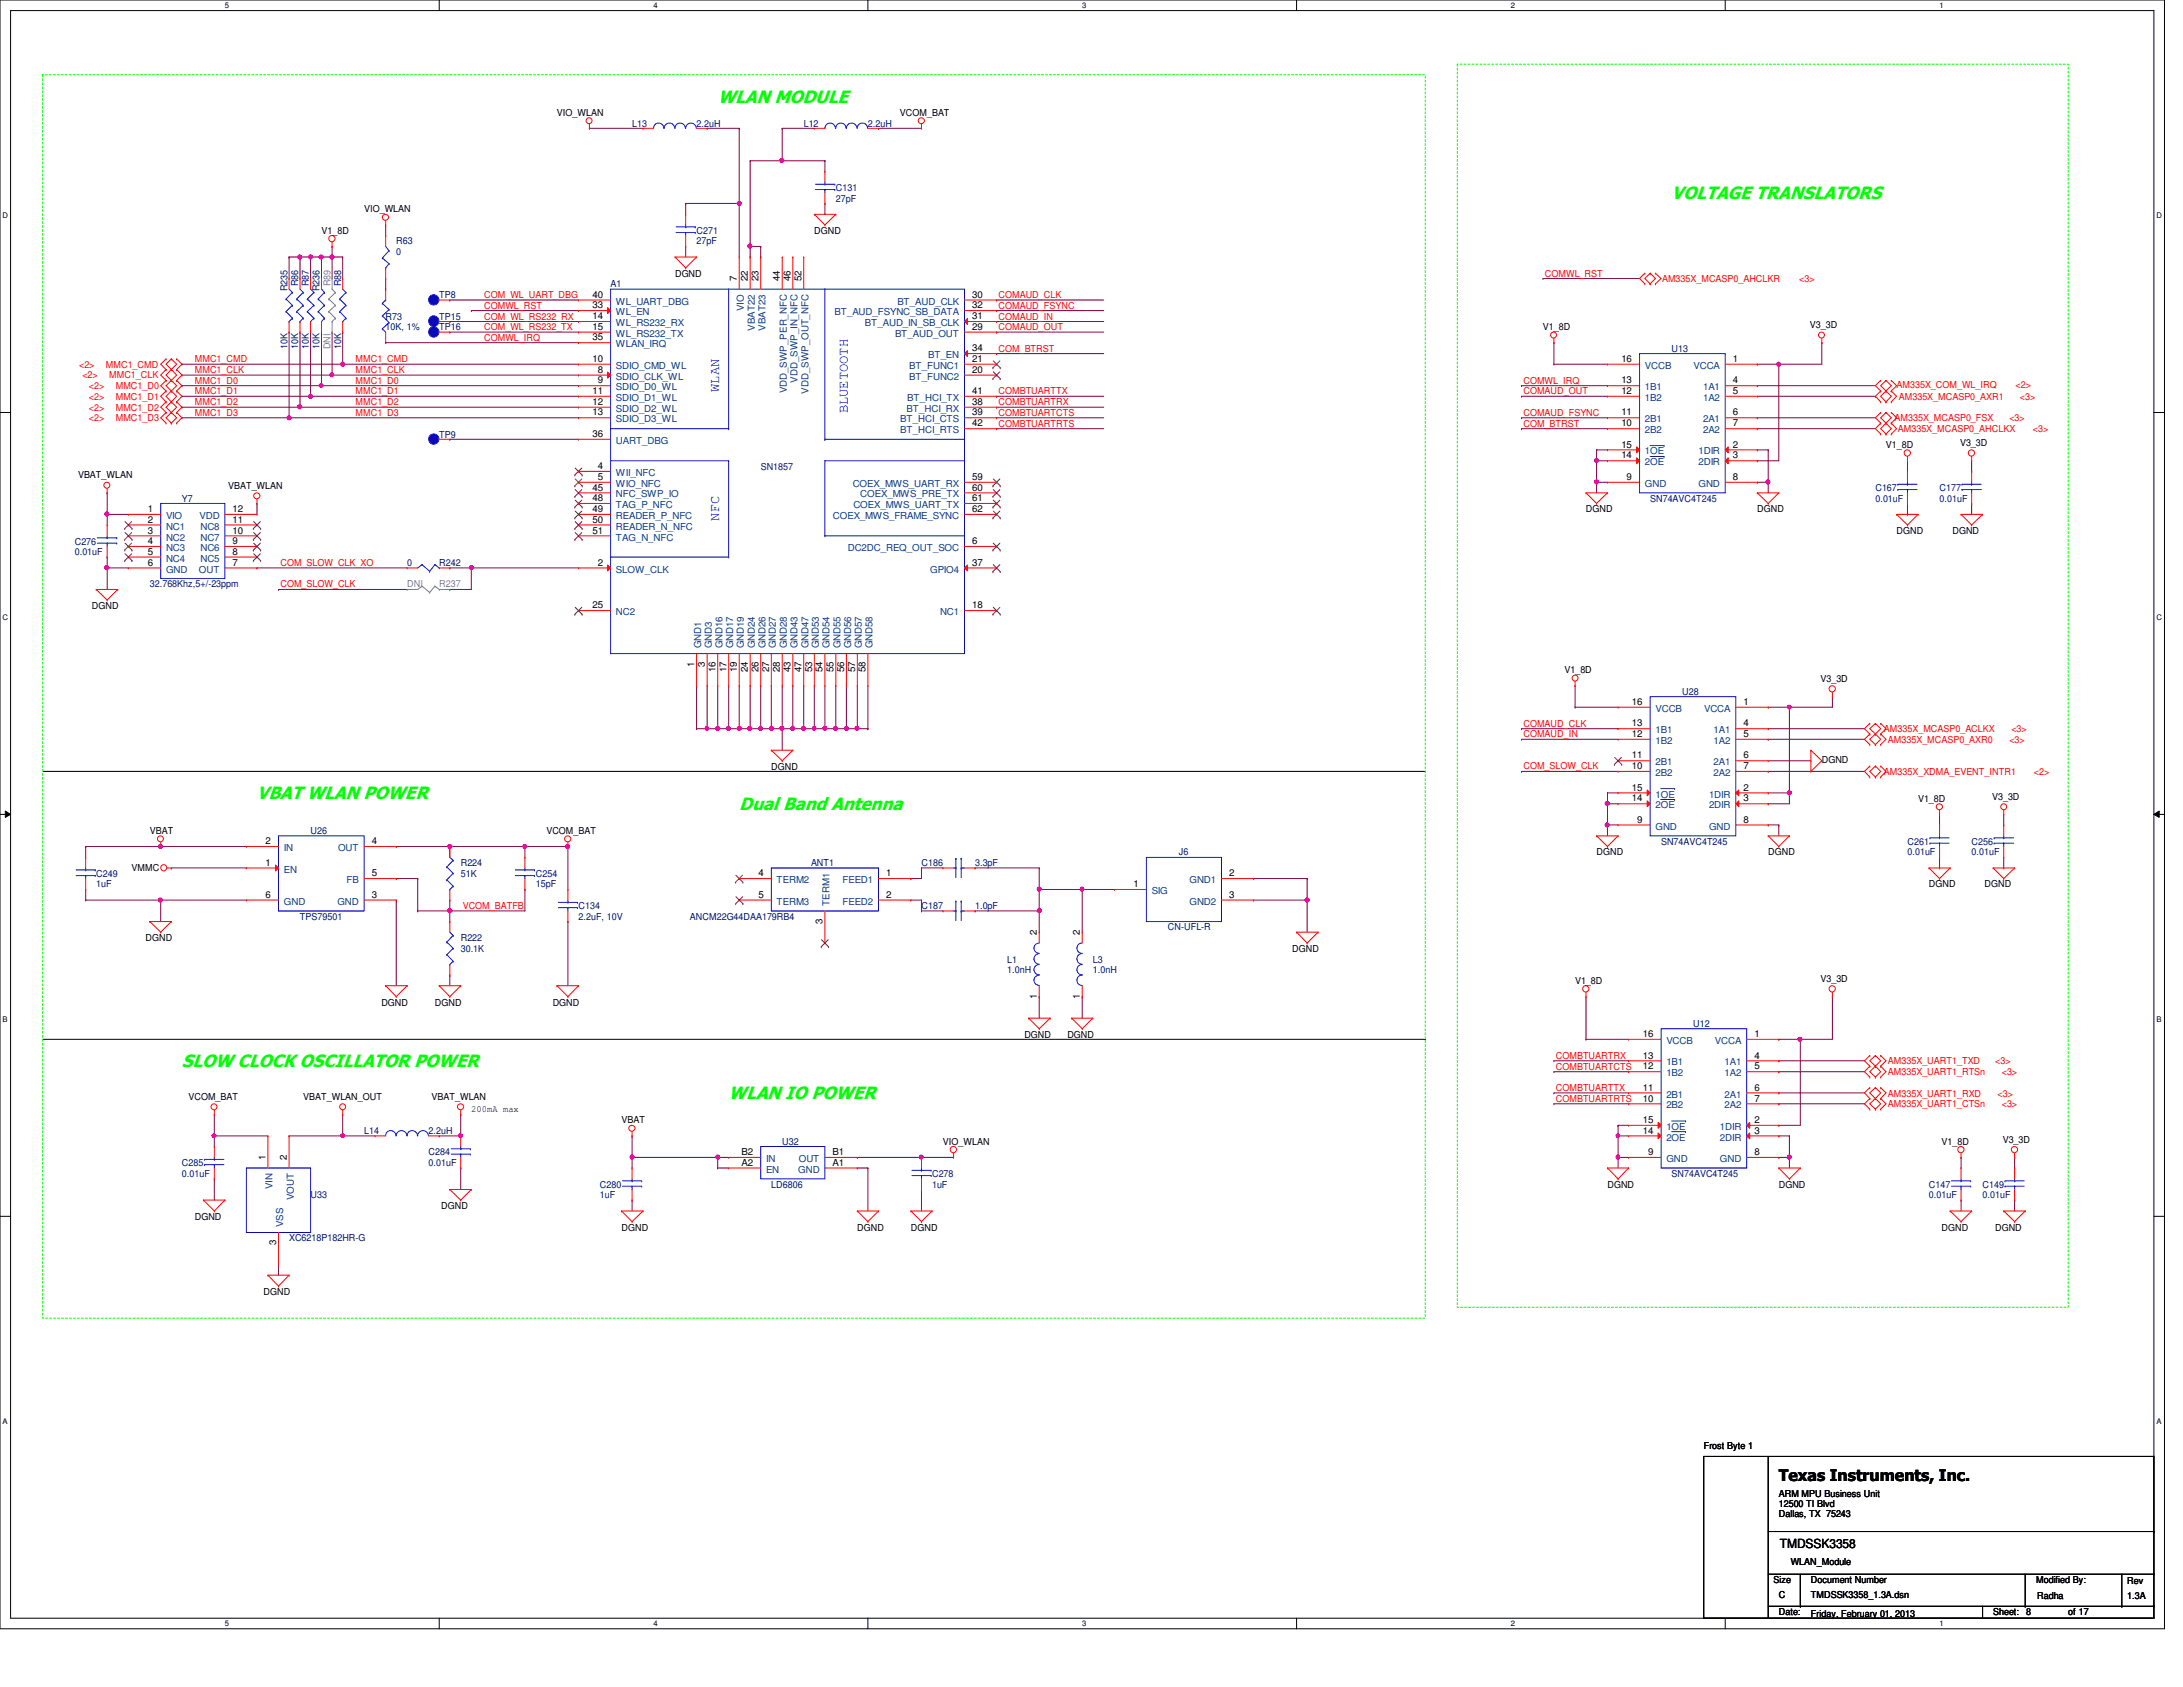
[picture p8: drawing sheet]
<svg xmlns="http://www.w3.org/2000/svg" width="279mm" height="216mm" viewBox="0 0 279 216" stroke-linecap="round" stroke-linejoin="round" font-family="sans-serif">
<defs><g id="words">
<g font-size="2.3" fill="#0f0">
<text x="91.9" y="13.1">WLAN MODULE</text>
<text x="214" y="25.4">VOLTAGE TRANSLATORS</text>
<text x="32.9" y="102.3">VBAT WLAN POWER</text>
<text x="94.6" y="103.6">Dual Band Antenna</text>
<text x="23.3" y="136.6">SLOW CLOCK OSCILLATOR POWER</text>
<text x="93.3" y="140.7">WLAN IO POWER</text>
</g>
<text font-size="2" x="227.7" y="189.5">Texas Instruments, Inc.</text>
<g font-size="1.8" fill="#00f">
<text x="92" y="50.2" transform="rotate(-90 92 50.2)">WLAN</text>
<text x="108.5" y="52.9" transform="rotate(-90 108.5 52.9)">BLUETOOTH</text>
<text x="92" y="66.6" transform="rotate(-90 92 66.6)">NFC</text>
</g>
<text font-size="1.6" x="227.8" y="198.1">TMDSSK3358</text>
<g font-size="1.2">
<text x="71.3" y="14.9">VIO_WLAN</text>
<text x="115.2" y="14.9">VCOM_BAT</text>
<text x="41.1" y="29.9">V1_8D</text>
<text x="46.6" y="27.2">VIO_WLAN</text>
<text x="104.2" y="29.9">DGND</text>
<text x="86.4" y="35.4">DGND</text>
<text x="75.8" y="38.1">40</text>
<text x="75.8" y="39.5">33</text>
<text x="75.8" y="40.9">14</text>
<text x="94.3" y="36" transform="rotate(-90 94.3 36)">7</text>
<text x="95.7" y="36" transform="rotate(-90 95.7 36)">22</text>
<text x="97.1" y="36" transform="rotate(-90 97.1 36)">23</text>
<text x="99.8" y="36" transform="rotate(-90 99.8 36)">44</text>
<text x="101.2" y="36" transform="rotate(-90 101.2 36)">46</text>
<text x="102.6" y="36" transform="rotate(-90 102.6 36)">52</text>
<text x="124.4" y="40.9">31</text>
<text x="124.4" y="39.5">32</text>
<text x="124.4" y="38.1">30</text>
<text x="231.6" y="42">V3_3D</text>
<text x="75.8" y="42.2">15</text>
<text x="75.8" y="43.6">35</text>
<text x="75.8" y="46.3">10</text>
<text x="76.5" y="47.7">8</text>
<text x="124.4" y="45">34</text>
<text x="124.4" y="46.3">21</text>
<text x="124.4" y="42.2">29</text>
<text x="124.4" y="47.7">20</text>
<text x="197.5" y="42.3">V1_8D</text>
<text x="207.5" y="46.3">16</text>
<text x="221.8" y="46.3">1</text>
<text x="75.8" y="51.8">12</text>
<text x="75.8" y="50.4">11</text>
<text x="75.8" y="53.2">13</text>
<text x="76.5" y="49.1">9</text>
<text x="124.4" y="51.8">38</text>
<text x="124.4" y="53.2">39</text>
<text x="124.4" y="50.4">41</text>
<text x="207.5" y="49.1">13</text>
<text x="207.5" y="50.4">12</text>
<text x="207.5" y="53.2">11</text>
<text x="221.8" y="49.1">4</text>
<text x="221.8" y="50.4">5</text>
<text x="221.8" y="53.2">6</text>
<text x="75.8" y="55.9">36</text>
<text x="124.4" y="54.6">42</text>
<text x="207.5" y="54.6">10</text>
<text x="207.5" y="57.3">15</text>
<text x="207.5" y="58.7">14</text>
<text x="221.8" y="57.3">2</text>
<text x="221.8" y="54.6">7</text>
<text x="221.8" y="58.7">3</text>
<text x="241.4" y="57.4">V1_8D</text>
<text x="250.9" y="57.1">V3_3D</text>
<text x="10" y="61.2">VBAT_WLAN</text>
<text x="18.9" y="65.5">1</text>
<text x="29.2" y="62.6">VBAT_WLAN</text>
<text x="29.8" y="65.5">12</text>
<text x="75.8" y="62.8">45</text>
<text x="75.8" y="64.1">48</text>
<text x="75.8" y="65.5">49</text>
<text x="76.5" y="60">4</text>
<text x="76.5" y="61.4">5</text>
<text x="124.4" y="61.4">59</text>
<text x="124.4" y="62.8">60</text>
<text x="124.4" y="64.1">61</text>
<text x="124.4" y="65.5">62</text>
<text x="203" y="65.6">DGND</text>
<text x="208.2" y="61.4">9</text>
<text x="221.8" y="61.4">8</text>
<text x="224.9" y="65.6">DGND</text>
<text x="18.9" y="66.9">2</text>
<text x="18.9" y="68.3">3</text>
<text x="18.9" y="69.6">4</text>
<text x="18.9" y="71">5</text>
<text x="29.8" y="71">8</text>
<text x="29.8" y="69.6">9</text>
<text x="29.8" y="68.3">10</text>
<text x="29.8" y="66.9">11</text>
<text x="75.8" y="66.9">50</text>
<text x="75.8" y="68.3">51</text>
<text x="124.4" y="69.6">6</text>
<text x="242.7" y="68.3">DGND</text>
<text x="249.9" y="68.3">DGND</text>
<text x="11.8" y="77.9">DGND</text>
<text x="18.9" y="72.4">6</text>
<text x="29.8" y="72.4">7</text>
<text x="75.8" y="77.9">25</text>
<text x="76.5" y="72.4">2</text>
<text x="124.4" y="77.9">18</text>
<text x="124.4" y="72.4">37</text>
<text x="88.9" y="85.3" transform="rotate(-90 88.9 85.3)">1</text>
<text x="90.2" y="85.3" transform="rotate(-90 90.2 85.3)">3</text>
<text x="91.6" y="86" transform="rotate(-90 91.6 86)">16</text>
<text x="93" y="86" transform="rotate(-90 93 86)">17</text>
<text x="94.3" y="86" transform="rotate(-90 94.3 86)">19</text>
<text x="95.7" y="86" transform="rotate(-90 95.7 86)">24</text>
<text x="97.1" y="86" transform="rotate(-90 97.1 86)">26</text>
<text x="98.4" y="86" transform="rotate(-90 98.4 86)">27</text>
<text x="99.8" y="86" transform="rotate(-90 99.8 86)">28</text>
<text x="101.2" y="86" transform="rotate(-90 101.2 86)">43</text>
<text x="102.6" y="86" transform="rotate(-90 102.6 86)">47</text>
<text x="103.9" y="86" transform="rotate(-90 103.9 86)">53</text>
<text x="105.3" y="86" transform="rotate(-90 105.3 86)">54</text>
<text x="106.7" y="86" transform="rotate(-90 106.7 86)">55</text>
<text x="108" y="86" transform="rotate(-90 108 86)">56</text>
<text x="109.4" y="86" transform="rotate(-90 109.4 86)">57</text>
<text x="110.8" y="86" transform="rotate(-90 110.8 86)">58</text>
<text x="200.2" y="86.1">V1_8D</text>
<text x="233" y="87.2">V3_3D</text>
<text x="208.9" y="90.2">16</text>
<text x="208.9" y="93">13</text>
<text x="208.9" y="94.3">12</text>
<text x="223.1" y="90.2">1</text>
<text x="223.1" y="93">4</text>
<text x="223.1" y="94.3">5</text>
<text x="98.7" y="98.5">DGND</text>
<text x="208.9" y="97.1">11</text>
<text x="208.9" y="98.4">10</text>
<text x="208.9" y="101.2">15</text>
<text x="223.1" y="101.2">2</text>
<text x="223.1" y="97.1">6</text>
<text x="223.1" y="98.4">7</text>
<text x="233.2" y="97.7">DGND</text>
<text x="19.2" y="106.7">VBAT</text>
<text x="69.9" y="106.7">VCOM_BAT</text>
<text x="208.9" y="102.6">14</text>
<text x="209.5" y="105.3">9</text>
<text x="223.1" y="105.3">8</text>
<text x="223.1" y="102.6">3</text>
<text x="245.5" y="102.6">V1_8D</text>
<text x="255" y="102.4">V3_3D</text>
<text x="16.8" y="111.4">VMMC</text>
<text x="34" y="108">2</text>
<text x="34" y="110.8">1</text>
<text x="47.6" y="108">4</text>
<text x="47.6" y="112.1">5</text>
<text x="97.1" y="112.1">4</text>
<text x="113.4" y="112.1">1</text>
<text x="145.1" y="113.5">1</text>
<text x="157.3" y="112.1">2</text>
<text x="204.3" y="109.5">DGND</text>
<text x="226.3" y="109.5">DGND</text>
<text x="246.9" y="113.6">DGND</text>
<text x="254" y="113.6">DGND</text>
<text x="34" y="114.9">6</text>
<text x="47.6" y="114.9">3</text>
<text x="97.1" y="114.9">5</text>
<text x="105.3" y="118.2" transform="rotate(-90 105.3 118.2)">3</text>
<text x="113.4" y="114.9">2</text>
<text x="132.7" y="119.7" transform="rotate(-90 132.7 119.7)">2</text>
<text x="138.2" y="119.7" transform="rotate(-90 138.2 119.7)">2</text>
<text x="157.3" y="114.9">3</text>
<text x="18.6" y="120.4">DGND</text>
<text x="165.4" y="121.8">DGND</text>
<text x="201.6" y="125.9">V1_8D</text>
<text x="233" y="125.7">V3_3D</text>
<text x="48.8" y="128.7">DGND</text>
<text x="55.7" y="128.7">DGND</text>
<text x="70.7" y="128.7">DGND</text>
<text x="132.7" y="127.8" transform="rotate(-90 132.7 127.8)">1</text>
<text x="138.2" y="127.8" transform="rotate(-90 138.2 127.8)">1</text>
<text x="131.1" y="132.8">DGND</text>
<text x="136.6" y="132.8">DGND</text>
<text x="210.3" y="132.7">16</text>
<text x="210.3" y="135.5">13</text>
<text x="210.3" y="136.9">12</text>
<text x="224.5" y="132.7">1</text>
<text x="224.5" y="135.5">4</text>
<text x="224.5" y="136.9">5</text>
<text x="24.1" y="140.8">VCOM_BAT</text>
<text x="38.8" y="140.8">VBAT_WLAN_OUT</text>
<text x="55.2" y="140.8">VBAT_WLAN</text>
<text x="60.3" y="142.3">200mA max</text>
<text x="79.5" y="143.8">VBAT</text>
<text x="210.3" y="139.6">11</text>
<text x="210.3" y="141">10</text>
<text x="210.3" y="143.7">15</text>
<text x="224.5" y="143.7">2</text>
<text x="224.5" y="139.6">6</text>
<text x="224.5" y="141">7</text>
<text x="34" y="148.5" transform="rotate(-90 34 148.5)">1</text>
<text x="36.7" y="148.5" transform="rotate(-90 36.7 148.5)">2</text>
<text x="94.9" y="149.2">A2</text>
<text x="94.9" y="147.8">B2</text>
<text x="106.6" y="149.2">A1</text>
<text x="106.6" y="147.8">B1</text>
<text x="120.7" y="146.5">VIO_WLAN</text>
<text x="210.3" y="145.1">14</text>
<text x="210.9" y="147.8">9</text>
<text x="224.5" y="147.8">8</text>
<text x="224.5" y="145.1">3</text>
<text x="248.5" y="146.5">V1_8D</text>
<text x="256.3" y="146.3">V3_3D</text>
<text x="56.5" y="154.7">DGND</text>
<text x="205.7" y="152">DGND</text>
<text x="227.7" y="152">DGND</text>
<text x="24.9" y="156.1">DGND</text>
<text x="35.3" y="159.4" transform="rotate(-90 35.3 159.4)">3</text>
<text x="79.5" y="157.5">DGND</text>
<text x="109.7" y="157.5">DGND</text>
<text x="116.6" y="157.5">DGND</text>
<text x="248.5" y="157.5">DGND</text>
<text x="255.4" y="157.5">DGND</text>
<text x="33.7" y="165.7">DGND</text>
<text x="218.1" y="185.5">Frost Byte 1</text>
<text x="227.7" y="191.6">ARM MPU Business Unit</text>
<text x="227.7" y="192.9">12500 TI Blvd</text>
<text x="227.7" y="194.2">Dallas, TX 75243</text>
<text x="227" y="202.6">Size</text>
<text x="229.2" y="200.3">WLAN_Module</text>
<text x="231.8" y="202.6">Document Number</text>
<text x="260.6" y="202.6">Modified By:</text>
<text x="272.2" y="202.7">Rev</text>
<text x="227.7" y="206.7">Date:</text>
<text x="227.7" y="204.6">C</text>
<text x="231.8" y="206.9">Friday, February 01, 2013</text>
<text x="231.8" y="204.6">TMDSSK3358_1.3A.dsn</text>
<text x="255.1" y="206.7">Sheet:</text>
<text x="259.3" y="206.7">8</text>
<text x="260.7" y="204.7">Radha</text>
<text x="264.7" y="206.7">of 17</text>
<text x="272.2" y="204.7">1.3A</text>
</g>
<g font-size="1.2" fill="#000080">
<text x="80.9" y="16.2">L13</text>
<text x="89.2" y="16.2">2.2uH</text>
<text x="102.9" y="16.2">L12</text>
<text x="111.1" y="16.2">2.2uH</text>
<text x="89.2" y="29.9">C271</text>
<text x="107" y="24.4">C131</text>
<text x="107" y="25.8">27pF</text>
<text x="50.7" y="31.3">R63</text>
<text x="50.7" y="32.7">0</text>
<text x="89.2" y="31.3">27pF</text>
<text x="36.8" y="37.3" transform="rotate(-90 36.8 37.3)">R235</text>
<text x="38.1" y="36.6" transform="rotate(-90 38.1 36.6)">R86</text>
<text x="39.5" y="36.6" transform="rotate(-90 39.5 36.6)">R87</text>
<text x="40.9" y="37.3" transform="rotate(-90 40.9 37.3)">R236</text>
<text x="43.6" y="36.6" transform="rotate(-90 43.6 36.6)">R88</text>
<text x="49.4" y="40.9">R73</text>
<text x="56.2" y="40.9">TP15</text>
<text x="56.2" y="38.1">TP8</text>
<text x="78.1" y="36.8">A1</text>
<text x="36.8" y="44.7" transform="rotate(-90 36.8 44.7)">10K</text>
<text x="38.1" y="44.7" transform="rotate(-90 38.1 44.7)">10K</text>
<text x="39.5" y="44.7" transform="rotate(-90 39.5 44.7)">10K</text>
<text x="40.9" y="44.7" transform="rotate(-90 40.9 44.7)">10K</text>
<text x="43.6" y="44.7" transform="rotate(-90 43.6 44.7)">10K</text>
<text x="49.4" y="42.3">10K, 1%</text>
<text x="56.2" y="42.3">TP16</text>
<text x="214" y="45">U13</text>
<text x="56.2" y="56">TP9</text>
<text x="23.3" y="64.2">Y7</text>
<text x="97.4" y="60.1">SN1857</text>
<text x="211.2" y="64.2">SN74AVC4T245</text>
<text x="240" y="62.9">C167</text>
<text x="240" y="64.2">0.01uF</text>
<text x="248.2" y="62.9">C177</text>
<text x="248.2" y="64.2">0.01uF</text>
<text x="9.6" y="69.7">C276</text>
<text x="9.6" y="71.1">0.01uF</text>
<text x="19.2" y="75.2">32.768Khz,5+/-23ppm</text>
<text x="52.1" y="72.4">0</text>
<text x="56.2" y="72.4">R242</text>
<text x="215.3" y="88.9">U28</text>
<text x="39.8" y="106.7">U26</text>
<text x="12.3" y="112.2">C249</text>
<text x="12.3" y="113.6">1uF</text>
<text x="59" y="110.9">R224</text>
<text x="59" y="112.2">51K</text>
<text x="68.6" y="112.2">C254</text>
<text x="68.6" y="113.6">15pF</text>
<text x="103.8" y="110.9">ANT1</text>
<text x="117.9" y="110.9">C186</text>
<text x="124.8" y="110.9">3.3pF</text>
<text x="150.9" y="109.5">J6</text>
<text x="212.6" y="108.1">SN74AVC4T245</text>
<text x="244.1" y="108.1">C261</text>
<text x="244.1" y="109.5">0.01uF</text>
<text x="252.3" y="108.1">C256</text>
<text x="252.3" y="109.5">0.01uF</text>
<text x="38.4" y="117.7">TPS79501</text>
<text x="74" y="116.3">C134</text>
<text x="74" y="117.7">2.2uF, 10V</text>
<text x="88.3" y="117.7">ANCM22G44DAA179RB4</text>
<text x="117.9" y="116.3">C187</text>
<text x="124.8" y="116.3">1.0pF</text>
<text x="149.5" y="119.1">CN-UFL-R</text>
<text x="59" y="120.4">R222</text>
<text x="59" y="121.8">30.1K</text>
<text x="128.9" y="123.2">L1</text>
<text x="128.9" y="124.6">1.0nH</text>
<text x="139.9" y="123.2">L3</text>
<text x="139.9" y="124.6">1.0nH</text>
<text x="216.7" y="131.4">U12</text>
<text x="23.3" y="149.3">C285</text>
<text x="46.6" y="145.2">L14</text>
<text x="54.9" y="145.2">2.2uH</text>
<text x="54.9" y="147.9">C284</text>
<text x="54.9" y="149.3">0.01uF</text>
<text x="100.1" y="146.5">U32</text>
<text x="23.3" y="150.6">0.01uF</text>
<text x="39.8" y="153.4">U33</text>
<text x="76.8" y="152">C280</text>
<text x="76.8" y="153.4">1uF</text>
<text x="98.7" y="152">LD6806</text>
<text x="119.3" y="150.6">C278</text>
<text x="119.3" y="152">1uF</text>
<text x="214" y="150.6">SN74AVC4T245</text>
<text x="246.9" y="152">C147</text>
<text x="246.9" y="153.4">0.01uF</text>
<text x="253.7" y="152">C149</text>
<text x="253.7" y="153.4">0.01uF</text>
<text x="37" y="158.9">XC6218P182HR-G</text>
</g>
<g font-size="1.2" fill="#f00">
<text x="197.7" y="35.4">COMWL_RST</text>
<text x="62" y="39.5">COMWL_RST</text>
<text x="62" y="40.9">COM_WL_RS232_RX</text>
<text x="62" y="38.1">COM_WL_UART_DBG</text>
<text x="127.8" y="38.1">COMAUD_CLK</text>
<text x="127.8" y="39.5">COMAUD_FSYNC</text>
<text x="127.8" y="40.9">COMAUD_IN</text>
<text x="212.7" y="36.1">AM335X_MCASP0_AHCLKR</text>
<text x="230.3" y="36.1">&lt;3&gt;</text>
<text x="10.1" y="47.1">&lt;2&gt;</text>
<text x="13.5" y="47.1">MMC1_CMD</text>
<text x="24.9" y="46.4">MMC1_CMD</text>
<text x="24.9" y="47.8">MMC1_CLK</text>
<text x="45.5" y="47.8">MMC1_CLK</text>
<text x="45.5" y="46.4">MMC1_CMD</text>
<text x="62" y="42.2">COM_WL_RS232_TX</text>
<text x="62" y="43.6">COMWL_IRQ</text>
<text x="127.8" y="42.2">COMAUD_OUT</text>
<text x="127.8" y="45">COM_BTRST</text>
<text x="10.5" y="48.4">&lt;2&gt;</text>
<text x="11.4" y="51.2">&lt;2&gt;</text>
<text x="11.4" y="52.6">&lt;2&gt;</text>
<text x="11.4" y="49.8">&lt;2&gt;</text>
<text x="11.4" y="53.9">&lt;2&gt;</text>
<text x="14" y="48.4">MMC1_CLK</text>
<text x="14.8" y="51.2">MMC1_D1</text>
<text x="14.8" y="52.6">MMC1_D2</text>
<text x="14.8" y="49.8">MMC1_D0</text>
<text x="14.8" y="53.9">MMC1_D3</text>
<text x="24.9" y="49.1">MMC1_D0</text>
<text x="24.9" y="53.2">MMC1_D3</text>
<text x="24.9" y="50.5">MMC1_D1</text>
<text x="24.9" y="51.9">MMC1_D2</text>
<text x="45.5" y="49.1">MMC1_D0</text>
<text x="45.5" y="50.5">MMC1_D1</text>
<text x="45.5" y="51.9">MMC1_D2</text>
<text x="45.5" y="53.2">MMC1_D3</text>
<text x="127.8" y="50.5">COMBTUARTTX</text>
<text x="127.8" y="51.9">COMBTUARTRX</text>
<text x="127.8" y="53.2">COMBTUARTCTS</text>
<text x="195" y="53.2">COMAUD_FSYNC</text>
<text x="195" y="50.5">COMAUD_OUT</text>
<text x="195" y="49.1">COMWL_IRQ</text>
<text x="242.5" y="53.9">AM335X_MCASP0_FSX</text>
<text x="242.7" y="49.7">AM335X_COM_WL_IRQ</text>
<text x="243" y="51.2">AM335X_MCASP0_AXR1</text>
<text x="257.2" y="53.9">&lt;3&gt;</text>
<text x="258" y="49.7">&lt;2&gt;</text>
<text x="258.5" y="51.2">&lt;3&gt;</text>
<text x="127.8" y="54.6">COMBTUARTRTS</text>
<text x="195" y="54.6">COM_BTRST</text>
<text x="242.9" y="55.3">AM335X_MCASP0_AHCLKX</text>
<text x="260.2" y="55.3">&lt;3&gt;</text>
<text x="35.9" y="75.2">COM_SLOW_CLK</text>
<text x="35.9" y="72.4">COM_SLOW_CLK_XO</text>
<text x="195" y="93">COMAUD_CLK</text>
<text x="195" y="94.4">COMAUD_IN</text>
<text x="241.1" y="93.7">AM335X_MCASP0_ACLKX</text>
<text x="241.6" y="95.1">AM335X_MCASP0_AXR0</text>
<text x="257.2" y="95.1">&lt;3&gt;</text>
<text x="257.4" y="93.7">&lt;3&gt;</text>
<text x="195" y="98.5">COM_SLOW_CLK</text>
<text x="241.1" y="99.2">AM335X_XDMA_EVENT_INTR1</text>
<text x="260.3" y="99.2">&lt;2&gt;</text>
<text x="59.2" y="116.3">VCOM_BATFB</text>
<text x="199.1" y="135.5">COMBTUARTRX</text>
<text x="199.1" y="136.9">COMBTUARTCTS</text>
<text x="241.6" y="136.2">AM335X_UART1_TXD</text>
<text x="241.6" y="137.6">AM335X_UART1_RTSn</text>
<text x="255.4" y="136.2">&lt;3&gt;</text>
<text x="256.2" y="137.6">&lt;3&gt;</text>
<text x="199.1" y="139.6">COMBTUARTTX</text>
<text x="199.1" y="141">COMBTUARTRTS</text>
<text x="241.6" y="140.3">AM335X_UART1_RXD</text>
<text x="241.6" y="141.7">AM335X_UART1_CTSn</text>
<text x="255.7" y="140.3">&lt;3&gt;</text>
<text x="256.2" y="141.7">&lt;3&gt;</text>
</g>
<g font-size="1.2" fill="#808080">
<text x="42.3" y="36.6" transform="rotate(-90 42.3 36.6)">R89</text>
<text x="42.3" y="44.7" transform="rotate(-90 42.3 44.7)">DNI</text>
<text x="52.1" y="75.2">DNI</text>
<text x="56.2" y="75.2">R237</text>
</g>
<g font-size="1.2" fill="#004080">
<text x="78.8" y="39">WL_UART_DBG</text>
<text x="78.8" y="40.3">WL_EN</text>
<text x="78.8" y="41.7">WL_RS232_RX</text>
<text x="95.2" y="39.8" transform="rotate(-90 95.2 39.8)">VIO</text>
<text x="106.8" y="40.3">BT_AUD_FSYNC_SB_DATA</text>
<text x="110.7" y="41.7">BT_AUD_IN_SB_CLK</text>
<text x="114.9" y="39">BT_AUD_CLK</text>
<text x="78.8" y="43.1">WL_RS232_TX</text>
<text x="78.8" y="44.4">WLAN_IRQ</text>
<text x="78.8" y="47.2">SDIO_CMD_WL</text>
<text x="96.6" y="42.3" transform="rotate(-90 96.6 42.3)">VBAT22</text>
<text x="98" y="42.3" transform="rotate(-90 98 42.3)">VBAT23</text>
<text x="114.6" y="43.1">BT_AUD_OUT</text>
<text x="116.4" y="47.2">BT_FUNC1</text>
<text x="118.8" y="45.8">BT_EN</text>
<text x="210.5" y="47.2">VCCB</text>
<text x="216.7" y="47.2">VCCA</text>
<text x="78.8" y="52.7">SDIO_D2_WL</text>
<text x="78.8" y="48.6">SDIO_CLK_WL</text>
<text x="78.8" y="50">SDIO_D0_WL</text>
<text x="78.8" y="51.3">SDIO_D1_WL</text>
<text x="100.7" y="50.3" transform="rotate(-90 100.7 50.3)">VDD_SWP_PER_NFC</text>
<text x="102.1" y="49" transform="rotate(-90 102.1 49)">VDD_SWP_IN_NFC</text>
<text x="103.5" y="50.4" transform="rotate(-90 103.5 50.4)">VDD_SWP_OUT_NFC</text>
<text x="116" y="52.7">BT_HCI_RX</text>
<text x="116.1" y="51.3">BT_HCI_TX</text>
<text x="116.4" y="48.6">BT_FUNC2</text>
<text x="210.5" y="50">1B1</text>
<text x="210.5" y="51.3">1B2</text>
<text x="218" y="50">1A1</text>
<text x="218" y="51.3">1A2</text>
<text x="78.8" y="54.1">SDIO_D3_WL</text>
<text x="78.8" y="56.8">UART_DBG</text>
<text x="115.2" y="54.1">BT_HCI_CTS</text>
<text x="115.2" y="55.5">BT_HCI_RTS</text>
<text x="210.5" y="54.1">2B1</text>
<text x="210.5" y="55.5">2B2</text>
<text x="210.5" y="58.2">1OE</text>
<text x="210.5" y="59.6">2OE</text>
<text x="217.4" y="58.2">1DIR</text>
<text x="217.4" y="59.6">2DIR</text>
<text x="218" y="54.1">2A1</text>
<text x="218" y="55.5">2A2</text>
<text x="78.8" y="60.9">WII_NFC</text>
<text x="78.8" y="62.3">WIO_NFC</text>
<text x="78.8" y="63.7">NFC_SWP_IO</text>
<text x="78.8" y="65">TAG_P_NFC</text>
<text x="109.1" y="62.3">COEX_MWS_UART_RX</text>
<text x="109.2" y="65">COEX_MWS_UART_TX</text>
<text x="110.1" y="63.7">COEX_MWS_PRE_TX</text>
<text x="210.5" y="62.3">GND</text>
<text x="217.4" y="62.3">GND</text>
<text x="21.3" y="66.4">VIO</text>
<text x="21.3" y="67.8">NC1</text>
<text x="21.3" y="69.2">NC2</text>
<text x="21.3" y="70.5">NC3</text>
<text x="21.3" y="71.9">NC4</text>
<text x="25.5" y="66.4">VDD</text>
<text x="25.7" y="71.9">NC5</text>
<text x="25.7" y="70.5">NC6</text>
<text x="25.7" y="69.2">NC7</text>
<text x="25.7" y="67.8">NC8</text>
<text x="78.8" y="66.4">READER_P_NFC</text>
<text x="78.8" y="67.8">READER_N_NFC</text>
<text x="78.8" y="69.2">TAG_N_NFC</text>
<text x="106.6" y="66.4">COEX_MWS_FRAME_SYNC</text>
<text x="108.5" y="70.5">DC2DC_REQ_OUT_SOC</text>
<text x="21.3" y="73.3">GND</text>
<text x="25.4" y="73.3">OUT</text>
<text x="78.8" y="73.3">SLOW_CLK</text>
<text x="119" y="73.3">GPIO4</text>
<text x="78.8" y="78.7">NC2</text>
<text x="89.7" y="83" transform="rotate(-90 89.7 83)">GND1</text>
<text x="91.1" y="83" transform="rotate(-90 91.1 83)">GND3</text>
<text x="92.5" y="83" transform="rotate(-90 92.5 83)">GND16</text>
<text x="93.9" y="83" transform="rotate(-90 93.9 83)">GND17</text>
<text x="95.2" y="83" transform="rotate(-90 95.2 83)">GND19</text>
<text x="96.6" y="83" transform="rotate(-90 96.6 83)">GND24</text>
<text x="98" y="83" transform="rotate(-90 98 83)">GND26</text>
<text x="99.3" y="83" transform="rotate(-90 99.3 83)">GND27</text>
<text x="100.7" y="83" transform="rotate(-90 100.7 83)">GND28</text>
<text x="102.1" y="83" transform="rotate(-90 102.1 83)">GND43</text>
<text x="103.5" y="83" transform="rotate(-90 103.5 83)">GND47</text>
<text x="104.8" y="83" transform="rotate(-90 104.8 83)">GND53</text>
<text x="106.2" y="83" transform="rotate(-90 106.2 83)">GND54</text>
<text x="107.6" y="83" transform="rotate(-90 107.6 83)">GND55</text>
<text x="108.9" y="83" transform="rotate(-90 108.9 83)">GND56</text>
<text x="110.3" y="83" transform="rotate(-90 110.3 83)">GND57</text>
<text x="111.7" y="83" transform="rotate(-90 111.7 83)">GND58</text>
<text x="120.3" y="78.7">NC1</text>
<text x="211.9" y="91.1">VCCB</text>
<text x="211.9" y="93.9">1B1</text>
<text x="211.9" y="95.2">1B2</text>
<text x="218.1" y="91.1">VCCA</text>
<text x="219.3" y="93.9">1A1</text>
<text x="219.3" y="95.2">1A2</text>
<text x="211.9" y="98">2B1</text>
<text x="211.9" y="99.3">2B2</text>
<text x="219.3" y="98">2A1</text>
<text x="219.3" y="99.3">2A2</text>
<text x="211.9" y="106.2">GND</text>
<text x="211.9" y="102.1">1OE</text>
<text x="211.9" y="103.5">2OE</text>
<text x="218.7" y="106.2">GND</text>
<text x="218.7" y="102.1">1DIR</text>
<text x="218.7" y="103.5">2DIR</text>
<text x="36.3" y="108.9">IN</text>
<text x="36.3" y="111.7">EN</text>
<text x="43.3" y="108.9">OUT</text>
<text x="44.4" y="113">FB</text>
<text x="99.4" y="113">TERM2</text>
<text x="107.8" y="113">FEED1</text>
<text x="152.2" y="113">GND1</text>
<text x="36.3" y="115.8">GND</text>
<text x="43.2" y="115.8">GND</text>
<text x="99.4" y="115.8">TERM3</text>
<text x="106.2" y="115.9" transform="rotate(-90 106.2 115.9)">TERM1</text>
<text x="107.8" y="115.8">FEED2</text>
<text x="147.4" y="114.4">SIG</text>
<text x="152.2" y="115.8">GND2</text>
<text x="213.3" y="133.6">VCCB</text>
<text x="213.3" y="136.4">1B1</text>
<text x="213.3" y="137.8">1B2</text>
<text x="219.5" y="133.6">VCCA</text>
<text x="220.7" y="136.4">1A1</text>
<text x="220.7" y="137.8">1A2</text>
<text x="213.3" y="140.5">2B1</text>
<text x="213.3" y="141.9">2B2</text>
<text x="220.7" y="140.5">2A1</text>
<text x="220.7" y="141.9">2A2</text>
<text x="98" y="148.7">IN</text>
<text x="102.2" y="148.7">OUT</text>
<text x="213.3" y="148.7">GND</text>
<text x="213.3" y="144.6">1OE</text>
<text x="213.3" y="146">2OE</text>
<text x="220.1" y="148.7">GND</text>
<text x="220.1" y="144.6">1DIR</text>
<text x="220.1" y="146">2DIR</text>
<text x="34.9" y="152.2" transform="rotate(-90 34.9 152.2)">VIN</text>
<text x="37.6" y="153.6" transform="rotate(-90 37.6 153.6)">VOUT</text>
<text x="98" y="150.1">EN</text>
<text x="102.2" y="150.1">GND</text>
<text x="36.2" y="157.1" transform="rotate(-90 36.2 157.1)">VSS</text>
</g>
<g font-size="1">
<text x="28.8" y="1">5</text>
<text x="83.7" y="1">4</text>
<text x="138.5" y="1">3</text>
<text x="193.4" y="1">2</text>
<text x="248.2" y="1">1</text>
<text x=".3" y="27.9">D</text>
<text x="276" y="27.9">D</text>
<text x=".3" y="79.4">C</text>
<text x="276" y="79.4">C</text>
<text x=".3" y="130.8">B</text>
<text x="276" y="130.8">B</text>
<text x=".3" y="182.2">A</text>
<text x="276" y="182.2">A</text>
<text x="28.8" y="208.1">5</text>
<text x="83.7" y="208.1">4</text>
<text x="138.5" y="208.1">3</text>
<text x="193.4" y="208.1">2</text>
<text x="248.2" y="208.1">1</text>
</g>
</g></defs>
<path d="M0 0h277v208.4h-277zM1.4 1.4h274.3v205.7h-274.3z" fill="none" stroke="#000" stroke-width=".13"/>
<g fill="#fff">
<path d="M28.8 .1h.5v1.1h-.5z"/>
<path d="M28.8 207.2h.5v1.1h-.5z"/>
</g>
<path d="M56.2 0v1.4M56.2 207.1v1.3" fill="none" stroke="#000" stroke-width=".13"/>
<g fill="#fff">
<path d="M83.7 .1h.5v1.1h-.5z"/>
<path d="M83.7 207.2h.5v1.1h-.5z"/>
</g>
<path d="M111.1 0v1.4M111.1 207.1v1.3" fill="none" stroke="#000" stroke-width=".13"/>
<g fill="#fff">
<path d="M138.5 .1h.6v1.1h-.6z"/>
<path d="M138.5 207.2h.6v1.1h-.6z"/>
</g>
<path d="M165.9 0v1.4M165.9 207.1v1.3" fill="none" stroke="#000" stroke-width=".13"/>
<g fill="#fff">
<path d="M193.4 .1h.5v1.1h-.5z"/>
<path d="M193.4 207.2h.5v1.1h-.5z"/>
</g>
<path d="M220.8 0v1.4M220.8 207.1v1.3" fill="none" stroke="#000" stroke-width=".13"/>
<g fill="#fff">
<path d="M248.2 .1h.6v1.1h-.6z"/>
<path d="M248.2 207.2h.6v1.1h-.6z"/>
<path d="M.3 27.1h.8v1.1h-.8z"/>
<path d="M276 27.1h.7v1.1h-.7z"/>
<path d="M.3 78.5h.8v1.1h-.8z"/>
<path d="M276 78.5h.7v1.1h-.7z"/>
</g>
<path d="M0 52.8h1.4M275.7 52.8h1.3" fill="none" stroke="#000" stroke-width=".13"/>
<g fill="#fff">
<path d="M.3 129.9h.7v1.1h-.7z"/>
<path d="M276 129.9h.6v1.1h-.6z"/>
</g>
<path d="M0 104.2h1.4M.7 103.8l.7 .4-.7 .4zM275.7 104.2l.7-.4v.8zM275.7 104.2h1.3" fill="none" stroke="#000" stroke-width=".13"/>
<path d="M.7 103.8l.7 .4-.7 .4zM275.7 104.2l.7-.4v.8z" fill="#000"/>
<g fill="#fff">
<path d="M.3 181.4h.7v1.1h-.7z"/>
<path d="M276 181.4h.6v1.1h-.6z"/>
</g>
<path d="M5.5 98.7h176.9M182.4 98.7h.1M5.5 133h176.9M182.4 133h.1M0 155.7h1.4M275.7 155.7h1.3" fill="none" stroke="#000" stroke-width=".13"/>
<path d="M5.5 9.6h176.9v159.1h-176.9zM186.5 8.2h78.2v159.1h-78.2z" fill="none" stroke="#0f0" stroke-width=".13" stroke-dasharray=".3 .3"/>
<path d="M198.9 46.6h.1M198.9 43.9h.1M198.9 46.6h6.8M198.9 43.9v2.7M226.3 57.6h.1M226.3 57.6v4.1M204.3 61.7h.1M204.3 61.7h1.4M204.3 61.7v1.4" fill="none" stroke="#800040" stroke-width=".13"/>
<circle cx="204.3" cy="61.7" r=".26" fill="#f0f"/>
<circle cx="204.3" cy="61.7" r=".26" fill="none" stroke="#f0f" stroke-width=".13"/>
<path d="M224.9 61.7h.1M224.9 61.7h1.4M226.3 61.7h.1M226.3 61.7v1.4" fill="none" stroke="#800040" stroke-width=".13"/>
<circle cx="226.3" cy="61.7" r=".26" fill="#f0f"/>
<circle cx="226.3" cy="61.7" r=".26" fill="none" stroke="#f0f" stroke-width=".13"/>
<path d="M204.3 59h.1M204.3 59v2.7" fill="none" stroke="#800040" stroke-width=".13"/>
<circle cx="204.3" cy="58.9" r=".26" fill="#f0f"/>
<circle cx="204.3" cy="58.9" r=".26" fill="none" stroke="#f0f" stroke-width=".13"/>
<path d="M204.3 57.6h.1M204.3 59h.1M204.3 57.6h1.4M204.3 57.6v1.4M204.3 59h1.4M224.9 53.5h.1M224.9 59h.1M224.9 53.5h15.1M227.7 46.6h.1M227.7 46.6v12.4h-2.8" fill="none" stroke="#800040" stroke-width=".13"/>
<path d="M227.5 46.4h.1l.2 .1v.3l-.2 .1-.1-.1z" fill-rule="evenodd" fill="#f0f"/>
<path d="M227.5 46.4h.1l.2 .1v.3l-.2 .1-.1-.1z" fill="none" stroke="#f0f" stroke-width=".13"/>
<g fill="none" stroke="#800040" stroke-width=".13">
<path d="M194.7 53.5h.1M194.7 53.5h11M224.9 57.6h.1M224.9 57.6h1.4M201.6 87.8h.1M201.6 90.5h.1M201.6 87.8v2.7M201.6 90.5h5.5M226.3 94.6h.1M226.3 94.6h12.3M205.7 105.6h.1M205.7 105.6h1.4"/>
<path d="M205.7 105.6v1.4M226.3 101.5h.1M226.3 105.6h.1M226.3 101.5h2.7M226.3 105.6h1.4M227.7 105.6h.1M227.7 105.6v1.4"/>
</g>
<circle cx="205.7" cy="105.6" r=".26" fill="#f0f"/>
<circle cx="205.7" cy="105.6" r=".26" fill="none" stroke="#f0f" stroke-width=".13"/>
<path d="M205.7 101.5h.1M205.7 102.9h.1M205.7 102.9h1.4M205.7 101.5h1.4M205.7 101.5v4.1M226.3 102.9h.1M226.3 102.9h2.7" fill="none" stroke="#800040" stroke-width=".13"/>
<circle cx="205.7" cy="102.8" r=".26" fill="#f0f"/>
<circle cx="205.7" cy="102.8" r=".26" fill="none" stroke="#f0f" stroke-width=".13"/>
<path d="M194.7 93.3h.1M194.7 94.6h.1M194.7 93.3h12.4M194.7 94.6h12.4M226.3 93.3h.1M226.3 93.3h12.3M229 90.5h.1M229 90.5h5.5M229 90.5v11" fill="none" stroke="#800040" stroke-width=".13"/>
<circle cx="229" cy="101.5" r=".26" fill="#f0f"/>
<circle cx="229" cy="101.5" r=".26" fill="none" stroke="#f0f" stroke-width=".13"/>
<circle cx="229" cy="90.5" r=".25" fill="#f0f"/>
<circle cx="229" cy="90.5" r=".25" fill="none" stroke="#f0f" stroke-width=".13"/>
<path d="M203 127.6h.1M203 133h.1M203 127.6v5.4M203 133h5.4M227.7 135.8h.1M227.7 137.2h.1M227.7 135.8h10.9M227.7 137.2h10.9M230.4 133h.1M230.4 133v11" fill="none" stroke="#800040" stroke-width=".13"/>
<circle cx="230.4" cy="133" r=".26" fill="#f0f"/>
<circle cx="230.4" cy="133" r=".26" fill="none" stroke="#f0f" stroke-width=".13"/>
<path d="M227.7 144h.1M227.7 144h2.7M229 148.1h.1M229 148.1v1.4" fill="none" stroke="#800040" stroke-width=".13"/>
<circle cx="229" cy="148.1" r=".26" fill="#f0f"/>
<circle cx="229" cy="148.1" r=".26" fill="none" stroke="#f0f" stroke-width=".13"/>
<path d="M207.1 148.1h.1M207.1 148.1h1.3M207.1 148.1v1.4M227.7 148.1h.1M227.7 148.1h1.3" fill="none" stroke="#800040" stroke-width=".13"/>
<path d="M206.9 147.9l.2-.1 .2 .1-.1 .4h-.1h-.2z" fill-rule="evenodd" fill="#f0f"/>
<path d="M206.9 147.9l.2-.1 .2 .1-.1 .4h-.1h-.2z" fill="none" stroke="#f0f" stroke-width=".13"/>
<path d="M207.1 144h.1M207.1 145.4h.1M207.1 145.4h1.3M207.1 144h1.3M207.1 144v4.1M227.7 145.4h.1M227.7 145.4h1.3M229 145.4h.1M229 145.4v2.7" fill="none" stroke="#800040" stroke-width=".13"/>
<path d="M206.9 145.2h.3l.1 .1-.1 .2-.1 .1-.2-.1z" fill-rule="evenodd" fill="#f0f"/>
<path d="M206.9 145.2h.3l.1 .1-.1 .2-.1 .1-.2-.1z" fill="none" stroke="#f0f" stroke-width=".13"/>
<g fill="none" stroke="#800040" stroke-width=".13">
<path d="M197.5 35.6h.1M197.5 35.6h12.3M194.7 54.9h.1M194.7 50.7h.1M194.7 49.4h.1M194.7 54.9h11M194.7 50.7h11M194.7 49.4h11M224.9 54.9h.1M224.9 46.6h.1M224.9 49.4h.1M224.9 54.9h15.1"/>
<path d="M224.9 49.4h15.1M227.7 46.6h.1M233.2 43.9h.1M233.2 43.9v2.7h-8.3M244.1 59h.1M244.1 59v1.3M252.3 59v1.3M244.1 65.8h.1M244.1 64.4v1.4M252.3 64.4h.1M252.3 60.3h.1M252.3 64.4v1.4"/>
<path d="M194.7 98.7h.1M194.7 98.7h12.4M226.3 90.5h.1M226.3 98.7h.1M226.3 90.5h2.7M226.3 98.7h12.3M226.3 97.4h5.5M231.8 97.4h.1M234.5 89.2h.1M234.5 89.2v1.3M229 101.5h.1M229 101.5v1.4"/>
<path d="M248.2 111.1h.1M248.2 105.6h.1M248.2 104.2v1.4M248.2 109.7v1.4M256.5 105.6h.1M256.5 111.1h.1M256.5 104.2v1.4M256.5 109.7v1.4M198.9 135.8h.1M198.9 139.9h.1M198.9 137.2h.1M198.9 139.9h9.5"/>
<path d="M198.9 135.8h9.5M198.9 137.2h9.5M227.7 139.9h.1M227.7 133h.1M227.7 139.9h10.9M230.4 133h.1M234.5 127.6h.1M234.5 127.6v5.4h-6.8M43.9 145.4h.1M43.9 145.4h4.1M56.2 145.4h.1M59 142.6h.1"/>
<path d="M59 142.6v2.8h-2.8M198.9 141.3h.1M198.9 141.3h9.5M227.7 141.3h.1M227.7 141.3h10.9M251 153.6h.1M251 148.1h.1M251 148.1v1.4M251 153.6v1.4M257.9 153.6h.1M257.9 148.1h.1M257.9 148.1v1.4"/>
<path d="M257.9 153.6v1.4"/>
</g>
<circle cx="58.9" cy="145.3" r=".25" fill="#f0f"/>
<circle cx="58.9" cy="145.3" r=".25" fill="none" stroke="#f0f" stroke-width=".13"/>
<path d="M27.4 142.6h.1M27.4 145.4h.1M27.4 142.6v4.1M27.4 145.4h6.9M43.9 142.6h.1M43.9 142.6v2.8M59 149.5h.1M59 149.5v2.7M35.6 161.8h.1M35.6 161.8v1.4" fill="none" stroke="#800040" stroke-width=".13"/>
<circle cx="27.4" cy="145.3" r=".25" fill="#f0f"/>
<circle cx="27.4" cy="145.3" r=".25" fill="none" stroke="#f0f" stroke-width=".13"/>
<path d="M27.4 150.9h.1M27.4 150.9v2.7M37 145.4h.1M37 145.4h6.9" fill="none" stroke="#800040" stroke-width=".13"/>
<circle cx="43.9" cy="145.3" r=".25" fill="#f0f"/>
<circle cx="43.9" cy="145.3" r=".25" fill="none" stroke="#f0f" stroke-width=".13"/>
<path d="M80.9 148.1h.1M80.9 153.6h.1M80.9 148.1v1.4M80.9 153.6v1.4M91.9 148.1h.1M91.9 148.1h1.4" fill="none" stroke="#800040" stroke-width=".13"/>
<circle cx="91.9" cy="148.1" r=".26" fill="#f0f"/>
<circle cx="91.9" cy="148.1" r=".26" fill="none" stroke="#f0f" stroke-width=".13"/>
<path d="M80.9 145.4h.1M80.9 145.4v2.7M117.9 148.1h.1M117.9 148.1h4.1" fill="none" stroke="#800040" stroke-width=".13"/>
<path d="M117.7 147.9l.2-.1 .2 .1v.4h-.2h-.2z" fill-rule="evenodd" fill="#f0f"/>
<path d="M117.7 147.9l.2-.1 .2 .1v.4h-.2h-.2z" fill="none" stroke="#f0f" stroke-width=".13"/>
<path d="M80.9 148.1h.1M80.9 148.1h11M91.9 148.1h.1M91.9 149.5h.1M91.9 149.5h1.4M91.9 148.1v1.4M109.7 149.5h.1M109.7 149.5h1.4M111.1 149.5h.1M111.1 149.5v5.5" fill="none" stroke="#800040" stroke-width=".13"/>
<circle cx="80.9" cy="148.1" r=".26" fill="#f0f"/>
<circle cx="80.9" cy="148.1" r=".26" fill="none" stroke="#f0f" stroke-width=".13"/>
<path d="M41.1 49.4h.1M41.1 49.4h32.9M109.7 148.1h.1M109.7 148.1h8.2M117.9 152.2h.1M117.9 152.2v2.8" fill="none" stroke="#800040" stroke-width=".13"/>
<circle cx="41.1" cy="49.3" r=".25" fill="#f0f"/>
<circle cx="41.1" cy="49.3" r=".25" fill="none" stroke="#f0f" stroke-width=".13"/>
<path d="M39.8 42.5h.1M39.8 50.7h.1M39.8 42.5v8.2M39.8 50.7h34.2" fill="none" stroke="#800040" stroke-width=".13"/>
<circle cx="39.7" cy="50.7" r=".26" fill="#f0f"/>
<circle cx="39.7" cy="50.7" r=".26" fill="none" stroke="#f0f" stroke-width=".13"/>
<path d="M38.4 42.5h.1M38.4 52.1h.1M38.4 42.5v9.6M38.4 52.1h35.6" fill="none" stroke="#800040" stroke-width=".13"/>
<circle cx="38.4" cy="52.1" r=".26" fill="#f0f"/>
<circle cx="38.4" cy="52.1" r=".26" fill="none" stroke="#f0f" stroke-width=".13"/>
<path d="M37 42.5h.1M37 53.5h.1M37 42.5v11M37 53.5h37" fill="none" stroke="#800040" stroke-width=".13"/>
<circle cx="37" cy="53.5" r=".26" fill="#f0f"/>
<circle cx="37" cy="53.5" r=".26" fill="none" stroke="#f0f" stroke-width=".13"/>
<path d="M42.5 32.9h.1M42.5 32.9h1.4" fill="none" stroke="#800040" stroke-width=".13"/>
<path d="M42.3 32.7l.2-.1 .2 .2-.1 .3h-.1h-.2z" fill-rule="evenodd" fill="#f0f"/>
<path d="M42.3 32.7l.2-.1 .2 .2-.1 .3h-.1h-.2z" fill="none" stroke="#f0f" stroke-width=".13"/>
<path d="M37 32.9h.1M37 32.9v2.7M37 32.9h2.8M38.4 32.9h.1M38.4 32.9v2.7M42.5 31.5h.1M42.5 31.5v1.4M43.9 32.9h.1M43.9 32.9v2.7M43.9 42.5h.1M43.9 42.5v4.1" fill="none" stroke="#800040" stroke-width=".13"/>
<circle cx="38.4" cy="32.9" r=".26" fill="#f0f"/>
<circle cx="38.4" cy="32.9" r=".26" fill="none" stroke="#f0f" stroke-width=".13"/>
<path d="M39.8 32.9h.1M39.8 32.9v2.7" fill="none" stroke="#800040" stroke-width=".13"/>
<circle cx="39.7" cy="32.9" r=".26" fill="#f0f"/>
<circle cx="39.7" cy="32.9" r=".26" fill="none" stroke="#f0f" stroke-width=".13"/>
<path d="M39.8 32.9h.1M39.8 32.9h2.7M41.1 32.9h.1M41.1 32.9v2.7" fill="none" stroke="#800040" stroke-width=".13"/>
<circle cx="41.1" cy="32.9" r=".26" fill="#f0f"/>
<circle cx="41.1" cy="32.9" r=".26" fill="none" stroke="#f0f" stroke-width=".13"/>
<path d="M42.5 32.9h.1M42.5 32.9v2.7" fill="none" stroke="#800040" stroke-width=".13"/>
<path d="M42.3 32.7l.2-.1 .2 .2-.1 .3h-.1h-.2z" fill-rule="evenodd" fill="#f0f"/>
<path d="M42.3 32.7l.2-.1 .2 .2-.1 .3h-.1h-.2z" fill="none" stroke="#f0f" stroke-width=".13"/>
<path d="M41.1 42.5h.1M41.1 42.5v6.9M42.5 42.5h.1M42.5 48h.1M42.5 42.5v5.5M42.5 48h31.5" fill="none" stroke="#800040" stroke-width=".13"/>
<path d="M42.3 47.8l.2-.1 .2 .1-.1 .3-.1 .1-.2-.1z" fill-rule="evenodd" fill="#f0f"/>
<path d="M42.3 47.8l.2-.1 .2 .1-.1 .3-.1 .1-.2-.1z" fill="none" stroke="#f0f" stroke-width=".13"/>
<path d="M43.9 46.6h.1M43.9 46.6h30.1" fill="none" stroke="#800040" stroke-width=".13"/>
<circle cx="43.9" cy="46.6" r=".26" fill="#f0f"/>
<circle cx="43.9" cy="46.6" r=".26" fill="none" stroke="#f0f" stroke-width=".13"/>
<g fill="none" stroke="#800040" stroke-width=".13">
<path d="M57.6 38.4h.1M57.6 38.4h16.4M60.3 39.8h.1M60.3 39.8h13.7M49.4 43.9h.1M49.4 43.9h24.6M57.6 42.5h.1M57.6 41.1h.1M57.6 56.2h.1M57.6 42.5h16.4M57.6 41.1h16.4M57.6 56.2h16.4"/>
<path d="M35.6 75.4h.1M35.6 75.4h16.5M57.6 75.4h.1M60.3 72.7h.1M60.3 72.7h13.7M60.3 72.7v2.7h-2.7"/>
</g>
<circle cx="60.3" cy="72.6" r=".26" fill="#f0f"/>
<circle cx="60.3" cy="72.6" r=".26" fill="none" stroke="#f0f" stroke-width=".13"/>
<path d="M13.7 72.7h.1M13.7 72.7v2.7M57.6 72.7h.1M57.6 72.7h2.7" fill="none" stroke="#800040" stroke-width=".13"/>
<circle cx="13.7" cy="72.6" r=".26" fill="#f0f"/>
<circle cx="13.7" cy="72.6" r=".26" fill="none" stroke="#f0f" stroke-width=".13"/>
<path d="M13.7 72.7h.1M13.7 63.1h.1M13.7 72.7h2.7M13.7 63.1v2.7" fill="none" stroke="#800040" stroke-width=".13"/>
<circle cx="13.7" cy="65.8" r=".26" fill="#f0f"/>
<circle cx="13.7" cy="65.8" r=".26" fill="none" stroke="#f0f" stroke-width=".13"/>
<g fill="none" stroke="#800040" stroke-width=".13">
<path d="M87.8 26h.1M87.8 31.5h.1M87.8 26v1.4M87.8 31.5v1.4M87.8 26h6.8M94.6 26h.1M94.6 26v6.9M13.7 71.3h.1M13.7 65.8h.1M13.7 65.8v1.4M13.7 71.3v1.4M13.7 65.8h2.7"/>
<path d="M32.9 64.4h.1M32.9 72.7h.1M32.9 64.4v1.4M32.9 72.7h19.2"/>
</g>
<circle cx="94.6" cy="26" r=".26" fill="#f0f"/>
<circle cx="94.6" cy="26" r=".26" fill="none" stroke="#f0f" stroke-width=".13"/>
<path d="M75.4 16.4h.1M75.4 16.4h6.9M90.5 16.4h.1M90.5 16.4h4.1M94.6 16.4h.1M94.6 16.4v9.6M100.1 20.6h.1M100.1 20.6h5.5" fill="none" stroke="#800040" stroke-width=".13"/>
<circle cx="100.1" cy="20.5" r=".26" fill="#f0f"/>
<circle cx="100.1" cy="20.5" r=".26" fill="none" stroke="#f0f" stroke-width=".13"/>
<g fill="none" stroke="#800040" stroke-width=".13">
<path d="M100.1 16.4h.1M100.1 16.4v4.2M100.1 16.4h4.1M112.4 16.4h.1M112.4 16.4h5.5M105.6 26h.1M105.6 20.6h.1M105.6 20.6v1.3M105.6 26v1.4M127.6 38.4h.1M127.6 39.8h.1M127.6 38.4h13.7"/>
<path d="M127.6 39.8h13.7M127.6 41.1h.1M127.6 42.5h.1M127.6 45.3h.1M127.6 50.7h.1M127.6 52.1h.1M127.6 53.5h.1M127.6 54.9h.1M127.6 41.1h13.7M127.6 42.5h13.7M127.6 45.3h13.7M127.6 50.7h13.7"/>
<path d="M127.6 52.1h13.7M127.6 53.5h13.7M127.6 54.9h13.7M89.2 93.3h.1M89.2 87.8v5.5M90.5 93.3h.1M90.5 87.8v5.5"/>
</g>
<path d="M90.3 93h.2l.2 .1-.1 .3-.1 .1-.2-.1z" fill-rule="evenodd" fill="#f0f"/>
<path d="M90.3 93h.2l.2 .1-.1 .3-.1 .1-.2-.1z" fill="none" stroke="#f0f" stroke-width=".13"/>
<path d="M91.9 93.3h.1M91.9 87.8v5.5" fill="none" stroke="#800040" stroke-width=".13"/>
<circle cx="91.9" cy="93.2" r=".26" fill="#f0f"/>
<circle cx="91.9" cy="93.2" r=".26" fill="none" stroke="#f0f" stroke-width=".13"/>
<path d="M93.3 93.3h.1M93.3 87.8v5.5" fill="none" stroke="#800040" stroke-width=".13"/>
<circle cx="93.2" cy="93.2" r=".26" fill="#f0f"/>
<circle cx="93.2" cy="93.2" r=".26" fill="none" stroke="#f0f" stroke-width=".13"/>
<path d="M94.6 93.3h.1M94.6 87.8v5.5" fill="none" stroke="#800040" stroke-width=".13"/>
<circle cx="94.6" cy="93.2" r=".26" fill="#f0f"/>
<circle cx="94.6" cy="93.2" r=".26" fill="none" stroke="#f0f" stroke-width=".13"/>
<path d="M96 93.3h.1M96 87.8v5.5" fill="none" stroke="#800040" stroke-width=".13"/>
<circle cx="96" cy="93.2" r=".26" fill="#f0f"/>
<circle cx="96" cy="93.2" r=".26" fill="none" stroke="#f0f" stroke-width=".13"/>
<path d="M97.4 93.3h.1M97.4 87.8v5.5" fill="none" stroke="#800040" stroke-width=".13"/>
<path d="M97.2 93h.1l.2 .1v.3l-.2 .1-.1-.1z" fill-rule="evenodd" fill="#f0f"/>
<path d="M97.2 93h.1l.2 .1v.3l-.2 .1-.1-.1z" fill="none" stroke="#f0f" stroke-width=".13"/>
<path d="M98.7 93.3h.1M98.7 87.8v5.5" fill="none" stroke="#800040" stroke-width=".13"/>
<circle cx="98.7" cy="93.2" r=".26" fill="#f0f"/>
<circle cx="98.7" cy="93.2" r=".26" fill="none" stroke="#f0f" stroke-width=".13"/>
<path d="M100.1 93.3h.1M100.1 87.8v5.5" fill="none" stroke="#800040" stroke-width=".13"/>
<circle cx="100.1" cy="93.2" r=".26" fill="#f0f"/>
<circle cx="100.1" cy="93.2" r=".26" fill="none" stroke="#f0f" stroke-width=".13"/>
<path d="M101.5 93.3h.1M101.5 87.8v5.5" fill="none" stroke="#800040" stroke-width=".13"/>
<circle cx="101.5" cy="93.2" r=".26" fill="#f0f"/>
<circle cx="101.5" cy="93.2" r=".26" fill="none" stroke="#f0f" stroke-width=".13"/>
<path d="M102.9 93.3h.1M102.9 87.8v5.5" fill="none" stroke="#800040" stroke-width=".13"/>
<circle cx="102.8" cy="93.2" r=".26" fill="#f0f"/>
<circle cx="102.8" cy="93.2" r=".26" fill="none" stroke="#f0f" stroke-width=".13"/>
<path d="M104.2 93.3h.1M104.2 87.8v5.5M105.6 93.3h.1M105.6 87.8v5.5" fill="none" stroke="#800040" stroke-width=".13"/>
<circle cx="105.6" cy="93.2" r=".26" fill="#f0f"/>
<circle cx="105.6" cy="93.2" r=".26" fill="none" stroke="#f0f" stroke-width=".13"/>
<path d="M107 93.3h.1M107 87.8v5.5M108.3 93.3h.1M108.3 87.8v5.5" fill="none" stroke="#800040" stroke-width=".13"/>
<circle cx="108.3" cy="93.2" r=".26" fill="#f0f"/>
<circle cx="108.3" cy="93.2" r=".26" fill="none" stroke="#f0f" stroke-width=".13"/>
<path d="M109.7 93.3h.1M109.7 87.8v5.5" fill="none" stroke="#800040" stroke-width=".13"/>
<circle cx="109.7" cy="93.2" r=".26" fill="#f0f"/>
<circle cx="109.7" cy="93.2" r=".26" fill="none" stroke="#f0f" stroke-width=".13"/>
<g fill="none" stroke="#800040" stroke-width=".13">
<path d="M89.2 93.3h1.3M90.5 93.3h.1M91.9 93.3h5.5M93.3 93.3h.1M94.6 93.3h.1M96 93.3h.1M97.4 93.3h.1M98.7 93.3h6.9M100.1 93.3h.1M101.5 93.3h.1M102.9 93.3h.1M104.2 93.3h.1"/>
<path d="M105.6 93.3h.1M111.1 93.3h.1M111.1 87.8v5.5"/>
</g>
<path d="M104 93h.2l.2 .1v.3l-.2 .1-.2-.1z" fill-rule="evenodd" fill="#f0f"/>
<path d="M104 93h.2l.2 .1v.3l-.2 .1-.2-.1z" fill="none" stroke="#f0f" stroke-width=".13"/>
<path d="M90.5 93.3h1.4M91.9 93.3h.1M105.6 93.3h2.7M107 93.3h.1M108.3 93.3h.1" fill="none" stroke="#800040" stroke-width=".13"/>
<circle cx="106.9" cy="93.2" r=".26" fill="#f0f"/>
<circle cx="106.9" cy="93.2" r=".26" fill="none" stroke="#f0f" stroke-width=".13"/>
<g fill="none" stroke="#800040" stroke-width=".13">
<path d="M49.4 30.1h.1M49.4 37h.1M49.4 28.8v1.3M49.4 35.6v1.4M96 20.6h.1M96 31.5h.1M96 20.6h4.1M96 20.6v10.9M23.3 46.6h.1M23.3 48h.1M23.3 49.4h.1M23.3 53.5h.1"/>
<path d="M23.3 50.7h.1M23.3 52.1h.1M23.3 46.6h20.6M23.3 48h19.2M23.3 49.4h17.8M23.3 53.5h13.7M23.3 50.7h16.5M23.3 52.1h15.1M97.4 93.3h1.3M98.7 93.3h.1M100.1 93.3h.1M100.1 93.3v2.7"/>
<path d="M108.3 93.3h2.8M109.7 93.3h.1M111.1 93.3h.1"/>
</g>
<circle cx="96" cy="31.5" r=".26" fill="#f0f"/>
<circle cx="96" cy="31.5" r=".26" fill="none" stroke="#f0f" stroke-width=".13"/>
<path d="M96 32.9h.1M97.4 31.5h.1M97.4 32.9h.1M97.4 31.5h-1.4v1.4M97.4 31.5v1.4M57.6 108.3h.1M57.6 108.3h9.6" fill="none" stroke="#800040" stroke-width=".13"/>
<circle cx="57.6" cy="108.3" r=".26" fill="#f0f"/>
<circle cx="57.6" cy="108.3" r=".26" fill="none" stroke="#f0f" stroke-width=".13"/>
<path d="M20.6 108.3h.1M20.6 108.3h10.9M50.7 108.3h.1M50.7 108.3h6.9" fill="none" stroke="#800040" stroke-width=".13"/>
<circle cx="20.5" cy="108.3" r=".26" fill="#f0f"/>
<circle cx="20.5" cy="108.3" r=".26" fill="none" stroke="#f0f" stroke-width=".13"/>
<path d="M20.6 115.2h.1M20.6 115.2h10.9M21.9 111.1h.1M21.9 111.1h9.6" fill="none" stroke="#800040" stroke-width=".13"/>
<circle cx="20.5" cy="115.2" r=".26" fill="#f0f"/>
<circle cx="20.5" cy="115.2" r=".26" fill="none" stroke="#f0f" stroke-width=".13"/>
<path d="M20.6 115.2h.1M20.6 115.2v2.7M57.6 116.6h.1M57.6 116.6v1.3M67.2 108.3h.1M67.2 108.3h5.5M57.6 124.8h.1M57.6 124.8v1.4" fill="none" stroke="#800040" stroke-width=".13"/>
<circle cx="72.6" cy="108.3" r=".26" fill="#f0f"/>
<circle cx="72.6" cy="108.3" r=".26" fill="none" stroke="#f0f" stroke-width=".13"/>
<circle cx="67.2" cy="108.3" r=".26" fill="#f0f"/>
<circle cx="67.2" cy="108.3" r=".26" fill="none" stroke="#f0f" stroke-width=".13"/>
<path d="M50.7 112.4h.1M50.7 112.4h2.8M53.5 112.4h.1M53.5 116.6h.1M53.5 112.4v4.2M53.5 116.6h4.1" fill="none" stroke="#800040" stroke-width=".13"/>
<circle cx="57.6" cy="116.5" r=".26" fill="#f0f"/>
<circle cx="57.6" cy="116.5" r=".26" fill="none" stroke="#f0f" stroke-width=".13"/>
<g fill="none" stroke="#800040" stroke-width=".13">
<path d="M50.7 115.2h.1M50.7 115.2v11M57.6 115.2h.1M57.6 108.3h.1M57.6 116.6h.1M57.6 108.3v1.4M57.6 115.2v1.4M67.2 108.3h.1M67.2 113.8h.1M67.2 108.3v1.4M67.2 113.8v2.8h-9.6M72.7 108.3h.1"/>
<path d="M72.7 108.3v5.5"/>
</g>
<circle cx="72.6" cy="108.3" r=".26" fill="#f0f"/>
<circle cx="72.6" cy="108.3" r=".26" fill="none" stroke="#f0f" stroke-width=".13"/>
<g fill="none" stroke="#800040" stroke-width=".13">
<path d="M224.9 50.7h15.1M240 50.7h.1M11 113.8h.1M11 115.2h.1M11 108.3h.1M11 108.3v1.4M11 113.8v1.4M11 115.2h9.6M11 108.3h9.6M72.7 117.9h.1M72.7 117.9v8.3M138.5 113.8h.1"/>
<path d="M138.5 113.8h4.1"/>
</g>
<path d="M138.3 113.6l.2-.1 .2 .2-.1 .3h-.1h-.2z" fill-rule="evenodd" fill="#f0f"/>
<path d="M138.3 113.6l.2-.1 .2 .2-.1 .3h-.1h-.2z" fill="none" stroke="#f0f" stroke-width=".13"/>
<path d="M117.9 115.2h.1M117.9 115.2v1.4M124.8 111.1h.1M124.8 116.6h.1M124.8 111.1h8.2M133 111.1h.1M133 113.8h.1M133 111.1v5.5h-8.2" fill="none" stroke="#800040" stroke-width=".13"/>
<circle cx="133" cy="116.5" r=".26" fill="#f0f"/>
<circle cx="133" cy="116.5" r=".26" fill="none" stroke="#f0f" stroke-width=".13"/>
<circle cx="133" cy="113.8" r=".26" fill="#f0f"/>
<circle cx="133" cy="113.8" r=".26" fill="none" stroke="#f0f" stroke-width=".13"/>
<g fill="none" stroke="#800040" stroke-width=".13">
<path d="M116.6 112.4h.1M116.6 115.2h.1M116.6 115.2h1.3M117.9 116.6h.1M117.9 111.1h.1M117.9 116.6h2.8M117.9 111.1h2.8M117.9 111.1v1.3h-1.3M133 116.6h.1M133 116.6v2.7M160.4 112.4h.1M160.4 115.2h.1"/>
<path d="M160.4 112.4h6.9M160.4 115.2h6.9M167.3 115.2h.1M167.3 115.2v4.1M133 127.6h.1M133 127.6v2.7"/>
</g>
<circle cx="167.3" cy="115.2" r=".26" fill="#f0f"/>
<circle cx="167.3" cy="115.2" r=".26" fill="none" stroke="#f0f" stroke-width=".13"/>
<path d="M133 113.8h.1M133 113.8h5.5M138.5 113.8h.1M138.5 113.8v5.5M167.3 112.4h.1M167.3 112.4v2.8M138.5 127.6h.1M138.5 127.6v2.7" fill="none" stroke="#800040" stroke-width=".13"/>
<g fill="none" stroke="#f00" stroke-width=".13">
<path d="M75.4 16.4h.1M75.4 15.9v.5M117.9 16.4h.1M117.9 15.9v.5M42.5 31.5h.1M42.5 31v.5M49.4 28.8h.1M49.4 28.2v.6M86.4 32.9h.1M86.4 32.9h2.8M86.4 32.9l1.4 1.4M87.8 34.3h.1"/>
<path d="M89.2 32.9h.1M89.2 32.9l-1.4 1.4M104.2 27.4h.1M104.2 27.4h2.8M104.2 27.4l1.4 1.4M105.6 28.8h.1M107 27.4h.1M107 27.4l-1.4 1.4M210.5 35h.1M210.5 36.3h.1M210.5 35l-.7 .6 .7 .7M211.2 36.3h.1"/>
<path d="M211.2 35h.1M211.2 35l-.7 .6 .7 .7M211.2 35l.7 .6-.7 .7M211.9 35h.1M211.9 36.3h.1M211.9 35l.7 .6-.7 .7M21.3 50h.1M21.3 51.4h.1M21.3 52.8h.1M21.3 48.7h.1M21.3 54.1h.1M21.3 47.3h.1"/>
<path d="M21.3 45.9h.1M21.3 47.3l-.7 .7 .7 .7M21.3 50l-.7 .7 .7 .7M21.3 51.4l-.7 .7 .7 .7M21.3 48.7l-.7 .7 .7 .6M21.3 52.8l-.7 .7 .7 .6M21.3 45.9l-.7 .7 .7 .7M21.9 51.4h.1M21.9 50h.1M21.9 52.8h.1M21.9 48.7h.1M21.9 54.1h.1"/>
<path d="M21.9 47.3h.1M21.9 45.9h.1M21.9 47.3l.7 .7-1.3 1.4 1.3 1.3-.7 .7M21.9 47.3l-.6 .7 1.3 1.4-1.3 1.3 .6 .7M21.9 51.4l.7 .7-1.3 1.4 .6 .6M21.9 51.4l-.6 .7 1.3 1.4-.7 .6M21.9 45.9l.7 .7-.7 .7M21.9 45.9l-.6 .7 .6 .7M22.6 50h.1M22.6 51.4h.1M22.6 52.8h.1M22.6 48.7h.1"/>
<path d="M22.6 54.1h.1M22.6 47.3h.1M22.6 45.9h.1M22.6 50l.7 .7-.7 .7M22.6 47.3l.7 .7-.7 .7M22.6 51.4l.7 .7-.7 .7M22.6 48.7l.7 .7-.7 .6M22.6 52.8l.7 .7-.7 .6M22.6 45.9l.7 .7-.7 .7M198.9 43.9h.1M198.9 43.3v.6M233.2 43.9h.1"/>
<path d="M233.2 43.3v.6M240.7 52.8h.1M240.7 54.1h.1M240.7 55.5h.1M240.7 50h.1M240.7 51.4h.1M240.7 48.7h.1M240.7 50l-.7 .7 .7 .7M240.7 52.8l-.7 .7 .7 .6M240.7 54.1l-.7 .8 .7 .6M240.7 48.7l-.7 .7 .7 .6M241.4 54.1h.1"/>
<path d="M241.4 52.8h.1M241.4 55.5h.1M241.4 51.4h.1M241.4 50h.1M241.4 48.7h.1M241.4 52.8l-.7 .7 .7 .6M241.4 52.8l.7 .7-.7 .6M241.4 54.1l-.7 .8 .7 .6M241.4 54.1l.7 .8-.7 .6M241.4 48.7l.7 .7-1.4 1.3 .7 .7M241.4 48.7l-.7 .7 1.4 1.3-.7 .7M242.1 52.8h.1"/>
<path d="M242.1 54.1h.1M242.1 55.5h.1M242.1 50h.1M242.1 51.4h.1M242.1 48.7h.1M242.1 52.8l.6 .7-.6 .6M242.1 54.1l.6 .8-.6 .6M242.1 50l.6 .7-.6 .7M242.1 48.7l.6 .7-.6 .6M244.1 59h.1M244.1 58.4v.6M252.3 59h.1"/>
<path d="M252.3 58.4v.6M12.3 75.4h.1M12.3 75.4h2.8M12.3 75.4l1.4 1.4M13.7 63.1h.1M13.7 76.8h.1M13.7 62.5v.6M15.1 75.4h.1M15.1 75.4l-1.4 1.4M32.9 64.4h.1M32.9 63.9v.5M203 63.1h.1"/>
<path d="M203 63.1h2.7M203 63.1l1.3 1.3M204.3 64.4h.1M205.7 63.1h.1M205.7 63.1l-1.4 1.3M224.9 63.1h.1M224.9 63.1h2.8M224.9 63.1l1.4 1.3M226.3 64.4h.1M227.7 63.1h.1M227.7 63.1l-1.4 1.3M242.7 65.8h.1"/>
<path d="M242.7 65.8h2.8M242.7 65.8l1.4 1.4M244.1 67.2h.1M245.5 65.8h.1M245.5 65.8l-1.4 1.4M251 65.8h.1M251 65.8h2.7M251 65.8l1.3 1.4M252.3 67.2h.1M253.7 65.8h.1M253.7 65.8l-1.4 1.4M98.7 96h.1"/>
<path d="M98.7 96h2.8M98.7 96l1.4 1.4M100.1 97.4h.1M101.5 96h.1M101.5 96l-1.4 1.4M201.6 87.8h.1M201.6 87.2v.6M231.8 96h.1M231.8 98.7h.1M231.8 96v2.7M231.8 96l1.4 1.4M233.2 97.4h.1"/>
<path d="M233.2 97.4l-1.4 1.3M234.5 89.2h.1M234.5 88.6v.6M239.3 93.9h.1M239.3 95.3h.1M239.3 92.6h.1M239.3 98h.1M239.3 99.4h.1M239.3 93.9l-.7 .7 .7 .7M239.3 92.6l-.7 .7 .7 .6M239.3 98l-.7 .7 .7 .7M240 95.3h.1"/>
<path d="M240 93.9h.1M240 92.6h.1M240 99.4h.1M240 98h.1M240 93.9l-.7 .7 .7 .7M240 93.9l.7 .7-.7 .7M240 92.6l-.7 .7 .7 .6M240 92.6l.7 .7-.7 .6M240 98l-.7 .7 .7 .7M240 98l.7 .7-.7 .7M240.7 93.9h.1M240.7 95.3h.1"/>
<path d="M240.7 92.6h.1M240.7 98h.1M240.7 99.4h.1M240.7 93.9l.7 .7-.7 .7M240.7 92.6l.7 .7-.7 .6M240.7 98l.7 .7-.7 .7M19.2 117.9h.1M19.2 117.9h2.7M19.2 117.9l1.4 1.4M20.6 108.3h.1M20.6 119.3h.1M20.6 107.8v.5"/>
<path d="M21.4 111.1h.5M21.9 111.1h.1M21.9 117.9h.1M21.9 117.9l-1.3 1.4M31.5 108.3h.1M31.5 108.3h4.1M72.7 108.3h.1M72.7 107.8v.5M165.9 119.3h.1M165.9 119.3h2.8M165.9 119.3l1.4 1.4M168.7 119.3h.1"/>
<path d="M168.7 119.3l-1.4 1.4M204.3 107h.1M204.3 107h2.8M204.3 107l1.4 1.3M205.7 108.3h.1M207.1 107h.1M207.1 107l-1.4 1.3M226.3 107h.1M226.3 107h2.7M226.3 107l1.4 1.3M227.7 108.3h.1M229 107h.1"/>
<path d="M229 107l-1.3 1.3M246.9 111.1h.1M246.9 111.1h2.7M246.9 111.1l1.3 1.3M248.2 112.4h.1M248.2 104.2h.1M248.2 103.7v.5M249.6 111.1h.1M249.6 111.1l-1.4 1.3M255.1 111.1h.1M255.1 111.1h2.8M255.1 111.1l1.4 1.3"/>
<path d="M256.5 112.4h.1M256.5 104.2h.1M256.5 103.7v.5M257.9 111.1h.1M257.9 111.1l-1.4 1.3M49.4 126.2h.1M49.4 126.2h2.7M49.4 126.2l1.3 1.4M50.7 127.6h.1M52.1 126.2h.1M52.1 126.2l-1.4 1.4M56.2 126.2h.1"/>
<path d="M56.2 126.2h2.8M56.2 126.2l1.4 1.4M57.6 127.6h.1M59 126.2h.1M59 126.2l-1.4 1.4M71.3 126.2h.1M71.3 126.2h2.7M71.3 126.2l1.4 1.4M72.7 127.6h.1M74 126.2h.1M74 126.2l-1.3 1.4M131.7 130.3h.1"/>
<path d="M131.7 130.3h2.7M131.7 130.3l1.3 1.4M133 131.7h.1M134.4 130.3h.1M134.4 130.3l-1.4 1.4M137.2 130.3h.1M137.2 130.3h2.7M137.2 130.3l1.3 1.4M138.5 131.7h.1M139.9 130.3h.1M139.9 130.3l-1.4 1.4M167.3 120.7h.1"/>
<path d="M203 127.6h.1M203 127v.6M234.5 127.6h.1M234.5 127v.6M239.3 135.1h.1M239.3 136.4h.1M239.3 137.8h.1M239.3 139.2h.1M239.3 135.1l-.7 .7 .7 .6M239.3 136.4l-.7 .8 .7 .6M239.3 139.2l-.7 .7 .7 .7M240 136.4h.1"/>
<path d="M240 135.1h.1M240 137.8h.1M240 139.2h.1M240 135.1l-.7 .7 .7 .6M240 135.1l.7 .7-1.4 1.4 .7 .6M240 136.4l.7 .8-.7 .6M240 139.2l-.7 .7 1.4 1.4-.7 .6M240 139.2l.7 .7-.7 .7M240.7 135.1h.1M240.7 136.4h.1M240.7 137.8h.1M240.7 139.2h.1"/>
<path d="M240.7 135.1l.7 .7-.7 .6M240.7 136.4l.7 .8-.7 .6M240.7 139.2l.7 .7-.7 .7M26 153.6h.1M26 153.6h2.8M26 153.6l1.4 1.4M27.4 142.6h.1M27.4 155h.1M27.4 142.1v.5M28.8 153.6h.1M28.8 153.6l-1.4 1.4M43.9 142.6h.1"/>
<path d="M43.9 142.1v.5M57.6 152.2h.1M57.6 152.2h2.7M57.6 152.2l1.4 1.4M59 142.6h.1M59 153.6h.1M59 142.1v.5M60.3 152.2h.1M60.3 152.2l-1.3 1.4M79.5 155h.1M79.5 155h2.8M79.5 155l1.4 1.3"/>
<path d="M80.9 145.4h.1M80.9 156.3h.1M80.9 144.8v.6M82.3 155h.1M82.3 155l-1.4 1.3M109.7 155h.1M109.7 155h2.7M109.7 155l1.4 1.3M111.1 156.3h.1M112.4 155h.1M112.4 155l-1.3 1.3M116.6 155h.1"/>
<path d="M116.6 155h2.7M116.6 155l1.3 1.3M117.9 156.3h.1M119.3 155h.1M119.3 155l-1.4 1.3M122 148.1h.1M122 147.6v.5M205.7 149.5h.1M205.7 149.5h2.7M205.7 149.5l1.4 1.4M207.1 150.9h.1M208.4 149.5h.1"/>
<path d="M208.4 149.5l-1.3 1.4M227.7 149.5h.1M227.7 149.5h2.7M227.7 149.5l1.3 1.4M229 150.9h.1M230.4 149.5h.1M230.4 149.5l-1.4 1.4M239.3 140.6h.1M239.3 141.9h.1M239.3 140.6l-.7 .7 .7 .6M240 140.6h.1M240 141.9h.1"/>
<path d="M240 140.6l-.7 .7 .7 .6M240.7 140.6h.1M240.7 141.9h.1M240.7 140.6l.7 .7-.7 .6M249.6 155h.1M249.6 155h2.7M249.6 155l1.4 1.3M251 156.3h.1M251 148.1h.1M251 147.6v.5M252.3 155h.1M252.3 155l-1.3 1.3"/>
<path d="M256.5 155h.1M256.5 155h2.7M256.5 155l1.4 1.3M257.9 156.3h.1M257.9 148.1h.1M257.9 147.6v.5M259.2 155h.1M259.2 155l-1.3 1.3M34.3 163.2h.1M34.3 163.2h2.7M34.3 163.2l1.3 1.4M35.6 164.6h.1"/>
<path d="M37 163.2h.1M37 163.2l-1.4 1.4"/>
<circle cx="75.4" cy="15.4" r=".38"/>
<circle cx="117.9" cy="15.4" r=".39"/>
<circle cx="42.5" cy="30.5" r=".4"/>
<circle cx="49.3" cy="27.8" r=".39"/>
<circle cx="198.8" cy="42.9" r=".38"/>
<circle cx="233.1" cy="42.9" r=".38"/>
<circle cx="244.1" cy="58" r=".4"/>
<circle cx="252.3" cy="58" r=".4"/>
<circle cx="13.7" cy="62.1" r=".38"/>
<circle cx="32.9" cy="63.5" r=".39"/>
<circle cx="201.6" cy="86.8" r=".38"/>
<circle cx="234.5" cy="88.2" r=".4"/>
<circle cx="20.5" cy="107.4" r=".38"/>
<circle cx="20.9" cy="111.1" r=".39"/>
<circle cx="72.7" cy="107.4" r=".39"/>
<circle cx="248.2" cy="103.2" r=".39"/>
<circle cx="256.5" cy="103.2" r=".38"/>
<circle cx="203" cy="126.6" r=".4"/>
<circle cx="234.5" cy="126.6" r=".4"/>
<circle cx="27.4" cy="141.6" r=".38"/>
<circle cx="43.9" cy="141.6" r=".38"/>
<circle cx="59" cy="141.6" r=".39"/>
<circle cx="80.9" cy="144.4" r=".39"/>
<circle cx="122" cy="147.1" r=".4"/>
<circle cx="251" cy="147.1" r=".4"/>
<circle cx="257.8" cy="147.1" r=".4"/>
</g>
<g fill="none" stroke="#000" stroke-width=".13">
<path d="M218.1 186.4h57.6v20.7h-57.6zM226.3 186.4v20.6M226.3 196h49.4M275.7 196h.1M226.3 207h.1M226.3 201.5h49.4M226.3 205.6h49.4M230.4 205.6h.1M230.4 201.5v4.1M253.7 207h.1M253.7 205.6v1.4M259.2 205.6h.1"/>
<path d="M259.2 201.5v4.1M271.6 205.6h.1M271.6 201.5v4.1M275.7 201.5h.1M275.7 205.6h.1"/>
</g>
<path d="M35.6 107h11v9.6h-11z" fill="none" stroke="#00f" stroke-width=".13"/>
<path d="M35.3 110.7l.3 .4-.3 .4z" fill="#f00"/>
<g fill="none" stroke="#f00" stroke-width=".13">
<path d="M74 38.4h.1M74 38.4h4.1M96 32.9h.1M96 32.9v4.1M97.4 32.9h.1M97.4 32.9v4.1M89.2 87.8h.1M89.2 83.7v4.1M90.5 87.8h.1M90.5 83.7v4.1M31.5 111.1h.1M31.5 115.2h.1"/>
<path d="M31.5 111.1h4.1M31.5 115.2h4.1M35.3 110.7l.3 .4-.3 .4zM46.6 115.2h4.1M46.6 108.3h4.1M46.6 112.4h4.1M50.7 108.3h.1M50.7 112.4h.1M50.7 115.2h.1"/>
</g>
<g fill="none" stroke="#808080" stroke-width=".13">
<path d="M42.1 38.3h.1M42.1 39.9h.1M42.1 39.9l.8 .8M42.1 38.3l.8 .8M42.5 35.6h.1M42.5 35.6v1.4l.4 .4M42.9 39.1h.1M42.9 37.4h.1M42.9 37.4l-.8 .9M42.9 39.1l-.8 .8M42.5 41.1h.1M42.5 42.5h.1"/>
<path d="M42.5 41.1v1.4M42.9 40.7h.1M42.9 40.7l-.4 .4"/>
</g>
<g fill="none" stroke="#00f" stroke-width=".13">
<path d="M78.1 37h45.3v46.7h-45.3zM93.3 37v17.9M105.6 37v19.2M78.1 54.9h.1M78.1 54.9h15.2M78.1 59h15.2M93.3 54.9h.1M93.3 59h.1M93.3 59v12.3M105.6 56.2h.1M105.6 56.2h17.8M123.4 59h.1"/>
<path d="M123.4 59h-17.8v9.6M78.1 71.3h.1M78.1 71.3h15.2M93.3 71.3h.1M105.6 68.6h.1M105.6 68.6h17.8M123.4 68.6h.1"/>
</g>
<path d="M77.8 39.4l.3 .4-.3 .3z" fill="#f00"/>
<path d="M74 39.8h.1M74 39.8h4.1M77.8 39.4l.3 .4-.3 .3zM74 41.1h.1M74 42.5h.1M74 43.9h.1M74 41.1h4.1M74 42.5h4.1M74 43.9h4.1" fill="none" stroke="#f00" stroke-width=".13"/>
<path d="M123.4 45.3l.4-.4v.7z" fill="#f00"/>
<path d="M74 52.1h.1M74 46.6h.1M74 46.6h4.1M74 52.1h4.1M123.4 45.3l.4-.4v.7zM123.4 45.3h4.2M123.4 46.6h4.2M127.6 45.3h.1M127.6 46.6h.1M91.9 87.8h.1M91.9 83.7v4.1" fill="none" stroke="#f00" stroke-width=".13"/>
<path d="M127.1 47.1h.1M127.1 46.2l.9 .9M128 46.2l-.9 .9M128 47.1h.1" fill="none" stroke="#804000" stroke-width=".13"/>
<path d="M77.8 47.6l.3 .4-.3 .4z" fill="#f00"/>
<path d="M74 48h.1M74 49.4h.1M74 50.7h.1M74 53.5h.1M74 48h4.1M74 49.4h4.1M74 50.7h4.1M74 53.5h4.1M77.8 47.6l.3 .4-.3 .4zM93.3 87.8h.1M93.3 83.7v4.1" fill="none" stroke="#f00" stroke-width=".13"/>
<path d="M77.8 72.3l.3 .4-.3 .4z" fill="#f00"/>
<path d="M74 72.7h.1M74 72.7h4.1M77.8 72.3l.3 .4-.3 .4zM94.6 87.8h.1M94.6 83.7v4.1" fill="none" stroke="#f00" stroke-width=".13"/>
<path d="M123.4 41.1l.4-.3v.7z" fill="#f00"/>
<g fill="none" stroke="#f00" stroke-width=".13">
<path d="M123.4 39.8h4.2M123.4 38.4h4.2M127.6 39.8h.1M127.6 38.4h.1M123.4 41.1l.4-.3v.7zM123.4 41.1h4.2M123.4 42.5h4.2M123.4 48h4.2M127.6 41.1h.1M127.6 42.5h.1M127.6 48h.1M74 60.3h.1"/>
<path d="M74 61.7h.1M74 78.1h.1M74 78.1h4.1M74 60.3h4.1M74 61.7h4.1M123.4 78.1h4.2M127.6 78.1h.1M96 87.8h.1M96 83.7v4.1M97.4 87.8h.1M97.4 83.7v4.1M98.7 87.8h.1"/>
<path d="M98.7 83.7v4.1M100.1 87.8h.1M100.1 83.7v4.1M104.2 87.8h.1M104.2 83.7v4.1M105.6 87.8h.1M105.6 83.7v4.1M107 87.8h.1M107 83.7v4.1M108.3 87.8h.1M108.3 83.7v4.1M109.7 87.8h.1"/>
<path d="M109.7 83.7v4.1M111.1 87.8h.1M111.1 83.7v4.1"/>
</g>
<g fill="none" stroke="#804000" stroke-width=".13">
<path d="M73.6 59.9l.9 .9M74.5 59.9l-.9 .9M127.1 48.5h.1M127.1 47.6l.9 .9M128 47.6l-.9 .9M128 48.5h.1M73.6 60.8h.1M73.6 62.2h.1M73.6 78.6h.1M73.6 61.3l.9 .9M73.6 77.7l.9 .9M74.5 61.3l-.9 .9"/>
<path d="M74.5 77.7l-.9 .9M74.5 60.8h.1M74.5 62.2h.1M74.5 78.6h.1M127.1 78.6h.1M127.1 77.7l.9 .9M128 77.7l-.9 .9M128 78.6h.1"/>
</g>
<path d="M123.4 72.7l.4-.4v.8z" fill="#f00"/>
<g fill="none" stroke="#f00" stroke-width=".13">
<path d="M82.3 16.4h.1M82.3 16.4h1.4M89.2 16.4h1.3M90.5 16.4h.1M104.2 16.4h.1M104.2 16.4h1.4M111.1 16.4h1.3M112.4 16.4h.1M43.9 35.6h.1M43.9 35.6v1.4M87.8 27.4h.1M87.8 31.5h.1"/>
<path d="M87.8 27.4v1.4M87.8 30.1v1.4M94.6 32.9h.1M94.6 32.9v4.1M100.1 32.9h.1M100.1 32.9v4.1M101.5 32.9h.1M101.5 32.9v4.1M102.9 32.9h.1M102.9 32.9v4.1M43.9 42.5h.1M43.9 41.1v1.4"/>
<path d="M74 56.2h.1M74 56.2h4.1M123.4 52.1h4.2M123.4 53.5h4.2M123.4 50.7h4.2M123.4 54.9h4.2M127.6 52.1h.1M127.6 53.5h.1M127.6 50.7h.1M127.6 54.9h.1M52.1 72.7h.1M52.1 72.7h1.4"/>
<path d="M56.2 72.7h1.4M57.6 72.7h.1M74 63.1h.1M74 64.4h.1M74 65.8h.1M74 67.2h.1M74 68.6h.1M74 63.1h4.1M74 64.4h4.1M74 65.8h4.1M74 67.2h4.1M74 68.6h4.1"/>
<path d="M123.4 72.7l.4-.4v.8zM123.4 72.7h4.2M123.4 63.1h4.2M123.4 64.4h4.2M123.4 65.8h4.2M123.4 61.7h4.2M123.4 69.9h4.2M127.6 72.7h.1M127.6 61.7h.1M127.6 63.1h.1M127.6 64.4h.1M127.6 65.8h.1"/>
<path d="M127.6 69.9h.1M252.3 60.3h.1M252.3 64.4h.1M252.3 60.3v1.4M252.3 63.1v1.3M101.5 87.8h.1M101.5 83.7v4.1M102.9 87.8h.1M102.9 83.7v4.1M11 109.7h.1M11 113.8h.1M11 109.7v1.4"/>
<path d="M11 112.4v1.4M133 119.3h.1M133 119.3v1.4M133 127.6h.1M133 126.2v1.4M27.4 146.7h.1M27.4 150.9h.1M27.4 146.7v1.4M27.4 149.5v1.4M251 149.5h.1M251 153.6h.1M251 149.5v1.4"/>
<path d="M251 152.2v1.4M257.9 149.5h.1M257.9 153.6h.1M257.9 149.5v1.4M257.9 152.2v1.4"/>
</g>
<g fill="none" stroke="#804000" stroke-width=".13">
<path d="M73.6 63.5h.1M73.6 64.9h.1M73.6 66.3h.1M73.6 67.6h.1M73.6 69h.1M73.6 62.7l.9 .8M73.6 64l.9 .9M73.6 65.4l.9 .9M73.6 66.8l.9 .8M73.6 68.2l.9 .8M74.5 62.7l-.9 .8M74.5 64l-.9 .9"/>
<path d="M74.5 65.4l-.9 .9M74.5 66.8l-.9 .8M74.5 68.2l-.9 .8M74.5 63.5h.1M74.5 64.9h.1M74.5 66.3h.1M74.5 67.6h.1M74.5 69h.1M127.1 73.2h.1M127.1 62.2h.1M127.1 63.5h.1M127.1 64.9h.1"/>
<path d="M127.1 66.3h.1M127.1 70.4h.1M127.1 72.3l.9 .9M127.1 61.3l.9 .9M127.1 62.7l.9 .8M127.1 64l.9 .9M127.1 65.4l.9 .9M127.1 69.5l.9 .9M128 72.3l-.9 .9M128 61.3l-.9 .9M128 62.7l-.9 .8M128 64l-.9 .9"/>
<path d="M128 65.4l-.9 .9M128 69.5l-.9 .9M128 73.2h.1M128 62.2h.1M128 63.5h.1M128 64.9h.1M128 66.3h.1M128 70.4h.1"/>
</g>
<g fill="none" stroke="#00f" stroke-width=".13">
<path d="M83.7 16.4a.66 .66 0 0 1 .6-.7 .66 .66 0 0 1 .7 .7M85 16.4a.68 .68 0 0 1 .7-.7 .68 .68 0 0 1 .7 .7M86.4 16.4a.66 .66 0 0 1 .7-.7 .66 .66 0 0 1 .6 .7M87.8 16.4a.68 .68 0 0 1 .6-.7 .68 .68 0 0 1 .7 .7M105.6 16.4a.68 .68 0 0 1 .7-.7 .68 .68 0 0 1 .6 .7M107 16.4a.66 .66 0 0 1 .6-.7 .66 .66 0 0 1 .7 .7M108.3 16.4a.68 .68 0 0 1 .7-.7 .68 .68 0 0 1 .7 .7M109.7 16.4a.66 .66 0 0 1 .7-.7 .66 .66 0 0 1 .6 .7M43.5 38.3h.1M43.5 39.9h.1M43.5 39.9l.8 .8M43.5 38.3l.8 .8"/>
<path d="M43.9 37l.4 .4M44.3 39.1h.1M44.3 37.4h.1M44.3 37.4l-.8 .9M44.3 39.1l-.8 .8M86.5 29.8h2.5M86.5 29h2.5M87.8 29h.1M87.8 29.8h.1M87.8 28.8v.2M87.8 29.8v.3M89 29.8h.1"/>
<path d="M89 29h.1M43.9 41.1h.1M44.3 40.7h.1M44.3 40.7l-.4 .4M54 72.3h.1M54 72.3l1 .8M54 72.3l-.5 .4M55 73.1h.1M55.7 72.3h.1M55.7 72.3l.5 .4M55.7 72.3l-.7 .8M56.2 72.7h.1"/>
<path d="M251.1 62.7h.1M251.1 62h.1M251.1 62.7h2.5M251.1 62h2.5M252.3 62h.1M252.3 62.7h.1M252.3 61.7v.3M252.3 62.7v.4M9.7 112.1h2.5M9.7 111.3h2.5M11 111.3h.1M11 112.1h.1"/>
<path d="M11 111.1v.2M11 112.1v.3M12.2 112.1h.1M12.2 111.3h.1M133 124.8a.66 .66 0 0 0-.7 .7 .66 .66 0 0 0 .7 .6M133 123.4a.66 .66 0 0 0-.7 .7 .66 .66 0 0 0 .7 .7M133 122a.68 .68 0 0 0-.7 .7 .68 .68 0 0 0 .7 .7M133 120.7a.66 .66 0 0 0-.7 .6 .66 .66 0 0 0 .7 .7M26.2 149.1h.1M26.2 148.4h.1M26.2 149.1h2.5M26.2 148.4h2.5"/>
<path d="M27.4 148.4h.1M27.4 149.1h.1M27.4 148.1v.3M27.4 149.1v.4M249.8 151.8h2.4M249.8 151.1h2.4M251 151.1h.1M251 151.8h.1M251 150.9v.2M251 151.8v.4M252.2 151.8h.1M252.2 151.1h.1"/>
<path d="M256.6 151.8h.1M256.6 151.1h.1M256.6 151.8h2.5M256.6 151.1h2.5M257.9 151.1h.1M257.9 151.8h.1M257.9 150.9v.2M257.9 151.8v.4"/>
</g>
<circle cx="55.5" cy="41.1" r=".67" fill="#00f"/>
<g fill="none" stroke="#00f" stroke-width=".13">
<path d="M12.4 69.5h2.5M12.4 68.8h2.5M13.7 68.8h.1M13.7 69.5h.1M13.7 68.6v.2M13.7 69.5v.4M14.9 69.5h.1M14.9 68.8h.1M247 107.9h.1M247 107.2h.1M247 107.9h2.5M247 107.2h2.5"/>
<path d="M248.2 107.2h.1M248.2 107.9h.1M248.2 107v.2M248.2 107.9v.4M138.5 124.8a.66 .66 0 0 0-.7 .7 .66 .66 0 0 0 .7 .6M138.5 123.4a.66 .66 0 0 0-.7 .7 .66 .66 0 0 0 .7 .7M138.5 122a.68 .68 0 0 0-.7 .7 .68 .68 0 0 0 .7 .7M138.5 120.7a.66 .66 0 0 0-.7 .6 .66 .66 0 0 0 .7 .7M49.4 145.4a.66 .66 0 0 1 .6-.7 .66 .66 0 0 1 .7 .7M50.7 145.4a.68 .68 0 0 1 .7-.7 .68 .68 0 0 1 .7 .7M52.1 145.4a.66 .66 0 0 1 .7-.7 .66 .66 0 0 1 .6 .7M53.5 145.4a.68 .68 0 0 1 .6-.7 .68 .68 0 0 1 .7 .7"/>
<circle cx="55.5" cy="41.1" r=".67"/>
</g>
<g fill="none" stroke="#f00" stroke-width=".13">
<path d="M56.2 41.1h1.4M57.6 41.1h.1M13.7 67.2h.1M13.7 71.3h.1M13.7 67.2v1.4M13.7 69.9v1.4M138.5 119.3h.1M138.5 119.3v1.4M248.2 105.6h.1M248.2 109.7h.1M248.2 105.6v1.4M248.2 108.3v1.4"/>
<path d="M138.5 127.6h.1M138.5 126.2v1.4M48 145.4h.1M48 145.4h1.4M54.9 145.4h1.3M56.2 145.4h.1"/>
</g>
<circle cx="55.5" cy="38.4" r=".66" fill="#00f"/>
<g fill="none" stroke="#00f" stroke-width=".13">
<path d="M48.9 33h.1M48.9 33l.9 .7M49.4 34.3h.1M49.4 31.5l.4 .6M49.8 33.7h.1M49.8 32.1h.1M49.8 33.7l-.4 .6M49.8 32.1l-.9 .9M242.9 62.7h.1M242.9 62h.1M242.9 62.7h2.5M242.9 62h2.5"/>
<path d="M244.1 62h.1M244.1 62.7h.1M244.1 61.7v.3M244.1 62.7v.4M57.2 111h.1M57.2 112.6h.1M57.2 112.6l.8 .8M57.2 111l.8 .8M57.6 113.8h.1M57.6 109.7l.4 .4M58 113.4h.1M58 111.8h.1"/>
<path d="M58 110.1h.1M58 113.4l-.4 .4M58 110.1l-.8 .9M58 111.8l-.8 .8M122 111.1h.3M122.3 111.1h.1M122.3 109.9h.1M122.3 109.9v2.4M123 109.9h.1M123 111.1h.1M123 111.1h.4M123 109.9v2.4"/>
<path d="M255.2 107.9h.1M255.2 107.2h.1M255.2 107.9h2.5M255.2 107.2h2.5M256.5 107.2h.1M256.5 107.9h.1M256.5 107v.2M256.5 107.9v.4"/>
<circle cx="55.5" cy="38.4" r=".66"/>
</g>
<g fill="none" stroke="#f00" stroke-width=".13">
<path d="M49.4 30.1h.1M49.4 35.6h.1M49.4 30.1v1.4M49.4 34.3v1.3M56.2 38.4h1.4M57.6 38.4h.1M244.1 60.3h.1M244.1 64.4h.1M244.1 60.3v1.4M244.1 63.1v1.3M57.6 108.3h.1M57.6 115.2h.1"/>
<path d="M57.6 108.3v1.4M57.6 113.8v1.4M120.7 111.1h.1M120.7 111.1h1.3M123.4 111.1h1.4M124.8 111.1h.1M256.5 105.6h.1M256.5 109.7h.1M256.5 105.6v1.4M256.5 108.3v1.4"/>
</g>
<circle cx="55.5" cy="42.5" r=".66" fill="#00f"/>
<g fill="none" stroke="#00f" stroke-width=".13">
<path d="M40.7 38.3h.1M40.7 39.9h.1M40.7 39.9l.8 .8M40.7 38.3l.8 .8M41.1 37l.4 .4M41.5 39.1h.1M41.5 37.4h.1M41.5 37.4l-.8 .9M41.5 39.1l-.8 .8M104.4 24.3h2.4M104.4 23.6h2.4M105.6 23.6h.1"/>
<path d="M105.6 24.3h.1M105.6 23.3v.3M105.6 24.3v.4M106.8 24.3h.1M106.8 23.6h.1M41.1 41.1h.1M41.5 40.7h.1M41.5 40.7l-.4 .4M209.8 45.3h11v17.8h-11zM20.6 64.4h8.2v9.6h-8.2zM57.6 119.3l.4 .4M58 119.7h.1"/>
<path d="M58 119.7l-.8 .9M57.2 120.6h.1M57.2 122.2h.1M57.2 122.2l.8 .8M57.2 120.6l.8 .8M57.6 123.4h.1M58 123h.1M58 121.4h.1M58 123l-.4 .4M58 121.4l-.8 .8M79.7 151.8h2.4M79.7 151.1h2.4"/>
<path d="M80.9 151.1h.1M80.9 151.8h.1M80.9 150.9v.2M80.9 151.8v.4M82.1 151.8h.1M82.1 151.1h.1M97.4 146.7h8.2v4.2h-8.2z"/>
<circle cx="55.5" cy="42.5" r=".66"/>
</g>
<g fill="none" stroke="#f00" stroke-width=".13">
<path d="M41.1 35.6h.1M41.1 35.6v1.4M105.6 21.9h.1M105.6 26h.1M105.6 21.9v1.4M105.6 24.7v1.3M41.1 42.5h.1M41.1 41.1v1.4M56.2 42.5h1.4M57.6 42.5h.1M205.7 46.6h.1M205.7 49.4h.1"/>
<path d="M205.7 46.6h4.1M205.7 49.4h4.1M220.8 46.6h4.1M220.8 49.4h4.1M224.9 46.6h.1M224.9 49.4h.1M16.4 65.8h.1M16.4 67.2h.1M16.4 68.6h.1M16.4 69.9h.1M16.4 71.3h.1M16.4 72.7h.1"/>
<path d="M16.4 65.8h4.2M16.4 67.2h4.2M16.4 68.6h4.2M16.4 69.9h4.2M16.4 71.3h4.2M16.4 72.7h4.2M28.8 65.8h4.1M28.8 67.2h4.1M28.8 68.6h4.1M28.8 69.9h4.1M28.8 71.3h4.1M28.8 72.7h4.1"/>
<path d="M32.9 72.7h.1M32.9 71.3h.1M32.9 69.9h.1M32.9 68.6h.1M32.9 67.2h.1M32.9 65.8h.1M220.8 61.7h4.1M224.9 61.7h.1M57.6 117.9h.1M57.6 117.9v1.4M57.6 124.8h.1M57.6 123.4v1.4"/>
<path d="M80.9 149.5h.1M80.9 153.6h.1M80.9 149.5v1.4M80.9 152.2v1.4M93.3 149.5h.1M93.3 148.1h.1M93.3 149.5h4.1M93.3 148.1h4.1M105.6 149.5h4.1M105.6 148.1h4.1M109.7 149.5h.1M109.7 148.1h.1"/>
</g>
<g fill="none" stroke="#804000" stroke-width=".13">
<path d="M16 67.6h.1M16 69h.1M16 70.4h.1M16 71.8h.1M16 66.8l.9 .8M16 68.2l.9 .8M16 69.5l.9 .9M16 70.9l.9 .9M16.8 66.8l-.8 .8M16.8 68.2l-.8 .8M16.8 69.5l-.8 .9M16.8 70.9l-.8 .9"/>
<path d="M16.9 67.6h.1M16.9 69h.1M16.9 70.4h.1M16.9 71.8h.1M32.4 71.8h.1M32.4 70.4h.1M32.4 69h.1M32.4 67.6h.1M32.5 70.9l.9 .9M32.5 69.5l.9 .9M32.5 68.2l.9 .8M32.5 66.8l.9 .8"/>
<path d="M33.3 70.9l-.9 .9M33.3 69.5l-.9 .9M33.3 68.2l-.9 .8M33.3 66.8l-.9 .8M33.4 71.8h.1M33.4 70.4h.1M33.4 69h.1M33.4 67.6h.1"/>
</g>
<path d="M220.8 57.6l.4-.4v.8z" fill="#f00"/>
<g fill="none" stroke="#f00" stroke-width=".13">
<path d="M205.7 50.7h.1M205.7 53.5h.1M205.7 54.9h.1M205.7 50.7h4.1M205.7 53.5h4.1M205.7 54.9h4.1M220.8 57.6l.4-.4v.8zM220.8 57.6h4.1M220.8 50.7h4.1M220.8 53.5h4.1M220.8 54.9h4.1M224.9 57.6h.1"/>
<path d="M224.9 50.7h.1M224.9 53.5h.1M224.9 54.9h.1M205.7 61.7h.1M205.7 61.7h4.1"/>
</g>
<path d="M220.8 59l.4-.4v.8z" fill="#f00"/>
<path d="M220.8 59l.4-.4v.8zM220.8 59h4.1M224.9 59h.1" fill="none" stroke="#f00" stroke-width=".13"/>
<path d="M209.5 57.2l.3 .4-.3 .4z" fill="#f00"/>
<path d="M205.7 57.6h.1M205.7 57.6h4.1M209.5 57.2l.3 .4-.3 .4z" fill="none" stroke="#f00" stroke-width=".13"/>
<path d="M211.2 57h1.8M213 57h.1" fill="none" stroke="#004080" stroke-width=".13"/>
<path d="M209.5 58.6l.3 .4-.3 .4z" fill="#f00"/>
<g fill="none" stroke="#f00" stroke-width=".13">
<path d="M49.4 37h.1M49.4 37v1.4M49.4 43.9h.1M49.4 42.5v1.4M205.7 59h.1M205.7 59h4.1M209.5 58.6l.3 .4-.3 .4zM207.1 90.5h.1M207.1 93.3h.1M207.1 90.5h4.1M207.1 93.3h4.1M222.2 90.5h4.1"/>
<path d="M222.2 93.3h4.1M226.3 90.5h.1M226.3 93.3h.1M222.2 105.6h4.1M226.3 105.6h.1"/>
</g>
<path d="M211.2 58.4h1.8M213 58.4h.1" fill="none" stroke="#004080" stroke-width=".13"/>
<g fill="none" stroke="#00f" stroke-width=".13">
<path d="M48.9 38.8h.1M48.9 38.8l.9 .8M49.4 38.4h.1M49.4 38.4l-.5 .4M49.8 39.6h.1M49.8 39.6l-.9 .8M48.9 40.4h.1M48.9 42.1h.1M48.9 40.4l.9 .9M48.9 42.1l.5 .4M49.8 41.3h.1M49.8 41.3l-.9 .8"/>
<path d="M211.2 89.2h11v17.8h-11z"/>
</g>
<path d="M222.2 101.5l.3-.4v.8z" fill="#f00"/>
<g fill="none" stroke="#f00" stroke-width=".13">
<path d="M207.1 94.6h.1M207.1 97.4h.1M207.1 98.7h.1M207.1 94.6h4.1M207.1 97.4h4.1M207.1 98.7h4.1M222.2 94.6h4.1M222.2 97.4h4.1M222.2 98.7h4.1M226.3 94.6h.1M226.3 97.4h.1M226.3 98.7h.1"/>
<path d="M207.1 105.6h.1M207.1 105.6h4.1M222.2 101.5l.3-.4v.8zM222.2 101.5h4.1M226.3 101.5h.1"/>
</g>
<path d="M206.6 97.8h.1M206.7 96.9l.9 .9M207.5 96.9l-.9 .9M207.6 97.8h.1" fill="none" stroke="#804000" stroke-width=".13"/>
<path d="M222.2 102.9l.3-.4v.8z" fill="#f00"/>
<path d="M222.2 102.9l.3-.4v.8zM222.2 102.9h4.1M226.3 102.9h.1" fill="none" stroke="#f00" stroke-width=".13"/>
<path d="M210.8 101.1l.4 .4-.4 .4z" fill="#f00"/>
<path d="M207.1 101.5h.1M207.1 101.5h4.1M210.8 101.1l.4 .4-.4 .4z" fill="none" stroke="#f00" stroke-width=".13"/>
<path d="M212.6 100.9h1.7M214.3 100.9h.1" fill="none" stroke="#004080" stroke-width=".13"/>
<path d="M210.8 102.5l.4 .4-.4 .4z" fill="#f00"/>
<g fill="none" stroke="#f00" stroke-width=".13">
<path d="M38.4 35.6h.1M38.4 35.6v1.4M38.4 42.5h.1M38.4 41.1v1.4M207.1 102.9h.1M207.1 102.9h4.1M210.8 102.5l.4 .4-.4 .4zM59 145.4h.1M59 149.5h.1M59 145.4v1.3M59 148.1v1.4M117.9 148.1h.1"/>
<path d="M117.9 152.2h.1M117.9 148.1v1.4M117.9 150.9v1.3"/>
</g>
<path d="M212.6 102.3h1.7M214.3 102.3h.1" fill="none" stroke="#004080" stroke-width=".13"/>
<g fill="none" stroke="#00f" stroke-width=".13">
<path d="M38 38.3h.1M38 39.9h.1M38 39.9l.8 .8M38 38.3l.8 .8M38.4 37l.4 .4M38.8 39.1h.1M38.8 37.4h.1M38.8 37.4l-.8 .9M38.8 39.1l-.8 .8M38.4 41.1h.1M38.8 40.7h.1M38.8 40.7l-.4 .4"/>
<path d="M57.7 147.7h2.5M57.7 147h2.5M59 147h.1M59 147.7h.1M59 146.7v.3M59 147.7v.4M60.2 147.7h.1M60.2 147h.1M116.7 150.5h2.5M116.7 149.8h2.5M117.9 149.8h.1M117.9 150.5h.1"/>
<path d="M117.9 149.5v.3M117.9 150.5v.4M119.2 150.5h.1M119.2 149.8h.1"/>
</g>
<circle cx="55.5" cy="56.2" r=".66" fill="#00f"/>
<g fill="none" stroke="#00f" stroke-width=".13">
<path d="M36.6 38.3h.1M36.6 39.9h.1M36.6 39.9l.8 .8M36.6 38.3l.8 .8M37 37l.4 .4M37.4 39.1h.1M37.4 37.4h.1M37.4 37.4l-.8 .9M37.4 39.1l-.8 .8M37 41.1h.1M37.4 40.7h.1M37.4 40.7l-.4 .4"/>
<path d="M66 112.1h2.4M66 111.3h2.4M67.2 111.3h.1M67.2 112.1h.1M67.2 111.1v.2M67.2 112.1v.3M68.4 112.1h.1M68.4 111.3h.1M98.7 111.1h13.7v5.5h-13.7zM146.7 109.7h9.6v8.2h-9.6zM212.6 131.7h11v17.8h-11z"/>
<circle cx="55.5" cy="56.2" r=".66"/>
</g>
<g fill="none" stroke="#f00" stroke-width=".13">
<path d="M37 35.6h.1M37 35.6v1.4M37 42.5h.1M37 41.1v1.4M56.2 56.2h1.4M57.6 56.2h.1M67.2 109.7h.1M67.2 113.8h.1M67.2 109.7v1.4M67.2 112.4v1.4M94.6 112.4h.1M94.6 115.2h.1"/>
<path d="M94.6 112.4h4.1M94.6 115.2h4.1M105.6 116.6v4.1M112.4 112.4h4.2M112.4 115.2h4.2M116.6 112.4h.1M116.6 115.2h.1M142.6 113.8h.1M142.6 113.8h4.1M156.3 112.4h4.1M156.3 115.2h4.1M160.4 112.4h.1"/>
<path d="M160.4 115.2h.1M105.6 120.7h.1M208.4 133h.1M208.4 135.8h.1M208.4 133h4.2M208.4 135.8h4.2M223.6 133h4.1M223.6 135.8h4.1M227.7 133h.1M227.7 135.8h.1M223.6 148.1h4.1M227.7 148.1h.1"/>
</g>
<path d="M94.1 112.9h.1M94.1 115.7h.1M94.2 112l.9 .9M94.2 114.8l.9 .9M95 112l-.9 .9M95 114.8l-.9 .9M95.1 112.9h.1M95.1 115.7h.1M105.1 121.2h.1M105.2 120.3l.8 .9M106 120.3l-.9 .9M106 121.2h.1" fill="none" stroke="#804000" stroke-width=".13"/>
<path d="M52.1 75.4h.1M54 75h.1M54 75l1 .8M54 75l-.5 .4h-1.4M55 75.8h.1M55.7 75h.1M55.7 75l.5 .4M55.7 75l-.7 .8M56.2 75.4h.1M56.2 75.4h1.4M57.6 75.4h.1" fill="none" stroke="#808080" stroke-width=".13"/>
<path d="M223.6 144l.3-.4v.8z" fill="#f00"/>
<g fill="none" stroke="#f00" stroke-width=".13">
<path d="M208.4 137.2h.1M208.4 139.9h.1M208.4 137.2h4.2M208.4 139.9h4.2M223.6 137.2h4.1M223.6 139.9h4.1M227.7 137.2h.1M227.7 139.9h.1M208.4 148.1h.1M208.4 141.3h.1M208.4 148.1h4.2M208.4 141.3h4.2"/>
<path d="M223.6 144l.3-.4v.8zM223.6 144h4.1M223.6 141.3h4.1M227.7 144h.1M227.7 141.3h.1"/>
</g>
<path d="M223.6 145.4l.3-.4v.8z" fill="#f00"/>
<path d="M223.6 145.4l.3-.4v.8zM223.6 145.4h4.1M227.7 145.4h.1" fill="none" stroke="#f00" stroke-width=".13"/>
<path d="M212.2 143.6l.4 .4-.4 .4z" fill="#f00"/>
<path d="M208.4 144h.1M208.4 144h4.2M212.2 143.6l.4 .4-.4 .4z" fill="none" stroke="#f00" stroke-width=".13"/>
<path d="M214 143.5h1.7M215.7 143.5h.1" fill="none" stroke="#004080" stroke-width=".13"/>
<path d="M212.2 145l.4 .4-.4 .4z" fill="#f00"/>
<g fill="none" stroke="#f00" stroke-width=".13">
<path d="M39.8 35.6h.1M39.8 35.6v1.4M39.8 42.5h.1M39.8 41.1v1.4M72.7 113.8h.1M72.7 117.9h.1M72.7 113.8v1.4M72.7 116.6v1.3M120.7 116.6h.1M120.7 116.6h1.3M123.4 116.6h1.4M124.8 116.6h.1"/>
<path d="M34.3 145.4h.1M34.3 145.4v4.1M35.6 157.7v4.1M37 145.4h.1M37 145.4v4.1M208.4 145.4h.1M208.4 145.4h4.2M212.2 145l.4 .4-.4 .4zM35.6 161.8h.1"/>
</g>
<path d="M214 144.8h1.7M215.7 144.8h.1" fill="none" stroke="#004080" stroke-width=".13"/>
<g fill="none" stroke="#00f" stroke-width=".13">
<path d="M39.3 38.3h.1M39.3 39.9h.1M39.3 39.9l.9 .8M39.3 38.3l.9 .8M39.8 37l.4 .4M40.2 39.1h.1M40.2 37.4h.1M40.2 37.4l-.9 .9M40.2 39.1l-.9 .8M39.8 41.1h.1M40.2 40.7h.1M40.2 40.7l-.4 .4"/>
<path d="M71.5 116.2h2.4M71.5 115.5h2.4M72.7 115.5h.1M72.7 116.2h.1M72.7 115.2v.3M72.7 116.2v.4M73.9 116.2h.1M73.9 115.5h.1M122 116.6h.3M122.3 116.6h.1M122.3 115.3h.1M122.3 115.3v2.5"/>
<path d="M123 115.3h.1M123 116.6h.1M123 116.6h.4M123 115.3v2.5M31.5 149.5h8.3v8.2h-8.3z"/>
</g>
<circle cx="204.3" cy="61.7" r=".26" fill="#f0f"/>
<circle cx="204.3" cy="61.7" r=".26" fill="none" stroke="#f0f" stroke-width=".13"/>
<circle cx="226.3" cy="61.7" r=".26" fill="#f0f"/>
<circle cx="226.3" cy="61.7" r=".26" fill="none" stroke="#f0f" stroke-width=".13"/>
<circle cx="204.3" cy="58.9" r=".26" fill="#f0f"/>
<circle cx="204.3" cy="58.9" r=".26" fill="none" stroke="#f0f" stroke-width=".13"/>
<path d="M227.5 46.4h.1l.2 .1v.3l-.2 .1-.1-.1z" fill-rule="evenodd" fill="#f0f"/>
<path d="M227.5 46.4h.1l.2 .1v.3l-.2 .1-.1-.1z" fill="none" stroke="#f0f" stroke-width=".13"/>
<circle cx="205.7" cy="105.6" r=".26" fill="#f0f"/>
<circle cx="205.7" cy="105.6" r=".26" fill="none" stroke="#f0f" stroke-width=".13"/>
<circle cx="205.7" cy="102.8" r=".26" fill="#f0f"/>
<circle cx="205.7" cy="102.8" r=".26" fill="none" stroke="#f0f" stroke-width=".13"/>
<circle cx="229" cy="101.5" r=".26" fill="#f0f"/>
<circle cx="229" cy="101.5" r=".26" fill="none" stroke="#f0f" stroke-width=".13"/>
<circle cx="229" cy="90.5" r=".25" fill="#f0f"/>
<circle cx="229" cy="90.5" r=".25" fill="none" stroke="#f0f" stroke-width=".13"/>
<circle cx="230.4" cy="133" r=".26" fill="#f0f"/>
<circle cx="230.4" cy="133" r=".26" fill="none" stroke="#f0f" stroke-width=".13"/>
<circle cx="229" cy="148.1" r=".26" fill="#f0f"/>
<circle cx="229" cy="148.1" r=".26" fill="none" stroke="#f0f" stroke-width=".13"/>
<path d="M206.9 147.9l.2-.1 .2 .1-.1 .4h-.1h-.2z" fill-rule="evenodd" fill="#f0f"/>
<path d="M206.9 147.9l.2-.1 .2 .1-.1 .4h-.1h-.2z" fill="none" stroke="#f0f" stroke-width=".13"/>
<path d="M206.9 145.2h.3l.1 .1-.1 .2-.1 .1-.2-.1z" fill-rule="evenodd" fill="#f0f"/>
<path d="M206.9 145.2h.3l.1 .1-.1 .2-.1 .1-.2-.1z" fill="none" stroke="#f0f" stroke-width=".13"/>
<circle cx="58.9" cy="145.3" r=".25" fill="#f0f"/>
<circle cx="58.9" cy="145.3" r=".25" fill="none" stroke="#f0f" stroke-width=".13"/>
<circle cx="27.4" cy="145.3" r=".25" fill="#f0f"/>
<circle cx="27.4" cy="145.3" r=".25" fill="none" stroke="#f0f" stroke-width=".13"/>
<circle cx="43.9" cy="145.3" r=".25" fill="#f0f"/>
<circle cx="43.9" cy="145.3" r=".25" fill="none" stroke="#f0f" stroke-width=".13"/>
<circle cx="91.9" cy="148.1" r=".26" fill="#f0f"/>
<circle cx="91.9" cy="148.1" r=".26" fill="none" stroke="#f0f" stroke-width=".13"/>
<path d="M117.7 147.9l.2-.1 .2 .1v.4h-.2h-.2z" fill-rule="evenodd" fill="#f0f"/>
<path d="M117.7 147.9l.2-.1 .2 .1v.4h-.2h-.2z" fill="none" stroke="#f0f" stroke-width=".13"/>
<circle cx="80.9" cy="148.1" r=".26" fill="#f0f"/>
<circle cx="80.9" cy="148.1" r=".26" fill="none" stroke="#f0f" stroke-width=".13"/>
<circle cx="41.1" cy="49.3" r=".25" fill="#f0f"/>
<circle cx="41.1" cy="49.3" r=".25" fill="none" stroke="#f0f" stroke-width=".13"/>
<circle cx="39.7" cy="50.7" r=".26" fill="#f0f"/>
<circle cx="39.7" cy="50.7" r=".26" fill="none" stroke="#f0f" stroke-width=".13"/>
<circle cx="38.4" cy="52.1" r=".26" fill="#f0f"/>
<circle cx="38.4" cy="52.1" r=".26" fill="none" stroke="#f0f" stroke-width=".13"/>
<circle cx="37" cy="53.5" r=".26" fill="#f0f"/>
<circle cx="37" cy="53.5" r=".26" fill="none" stroke="#f0f" stroke-width=".13"/>
<path d="M42.3 32.7l.2-.1 .2 .2-.1 .3h-.1h-.2z" fill-rule="evenodd" fill="#f0f"/>
<path d="M42.3 32.7l.2-.1 .2 .2-.1 .3h-.1h-.2z" fill="none" stroke="#f0f" stroke-width=".13"/>
<circle cx="38.4" cy="32.9" r=".26" fill="#f0f"/>
<circle cx="38.4" cy="32.9" r=".26" fill="none" stroke="#f0f" stroke-width=".13"/>
<circle cx="39.7" cy="32.9" r=".26" fill="#f0f"/>
<circle cx="39.7" cy="32.9" r=".26" fill="none" stroke="#f0f" stroke-width=".13"/>
<circle cx="41.1" cy="32.9" r=".26" fill="#f0f"/>
<circle cx="41.1" cy="32.9" r=".26" fill="none" stroke="#f0f" stroke-width=".13"/>
<path d="M42.3 32.7l.2-.1 .2 .2-.1 .3h-.1h-.2z" fill-rule="evenodd" fill="#f0f"/>
<path d="M42.3 32.7l.2-.1 .2 .2-.1 .3h-.1h-.2z" fill="none" stroke="#f0f" stroke-width=".13"/>
<path d="M42.3 47.8l.2-.1 .2 .1-.1 .3-.1 .1-.2-.1z" fill-rule="evenodd" fill="#f0f"/>
<path d="M42.3 47.8l.2-.1 .2 .1-.1 .3-.1 .1-.2-.1z" fill="none" stroke="#f0f" stroke-width=".13"/>
<circle cx="43.9" cy="46.6" r=".26" fill="#f0f"/>
<circle cx="43.9" cy="46.6" r=".26" fill="none" stroke="#f0f" stroke-width=".13"/>
<circle cx="60.3" cy="72.6" r=".26" fill="#f0f"/>
<circle cx="60.3" cy="72.6" r=".26" fill="none" stroke="#f0f" stroke-width=".13"/>
<circle cx="13.7" cy="72.6" r=".26" fill="#f0f"/>
<circle cx="13.7" cy="72.6" r=".26" fill="none" stroke="#f0f" stroke-width=".13"/>
<circle cx="13.7" cy="65.8" r=".26" fill="#f0f"/>
<circle cx="13.7" cy="65.8" r=".26" fill="none" stroke="#f0f" stroke-width=".13"/>
<circle cx="94.6" cy="26" r=".26" fill="#f0f"/>
<circle cx="94.6" cy="26" r=".26" fill="none" stroke="#f0f" stroke-width=".13"/>
<circle cx="100.1" cy="20.5" r=".26" fill="#f0f"/>
<circle cx="100.1" cy="20.5" r=".26" fill="none" stroke="#f0f" stroke-width=".13"/>
<path d="M90.3 93h.2l.2 .1-.1 .3-.1 .1-.2-.1z" fill-rule="evenodd" fill="#f0f"/>
<path d="M90.3 93h.2l.2 .1-.1 .3-.1 .1-.2-.1z" fill="none" stroke="#f0f" stroke-width=".13"/>
<circle cx="91.9" cy="93.2" r=".26" fill="#f0f"/>
<circle cx="91.9" cy="93.2" r=".26" fill="none" stroke="#f0f" stroke-width=".13"/>
<circle cx="93.2" cy="93.2" r=".26" fill="#f0f"/>
<circle cx="93.2" cy="93.2" r=".26" fill="none" stroke="#f0f" stroke-width=".13"/>
<circle cx="94.6" cy="93.2" r=".26" fill="#f0f"/>
<circle cx="94.6" cy="93.2" r=".26" fill="none" stroke="#f0f" stroke-width=".13"/>
<circle cx="96" cy="93.2" r=".26" fill="#f0f"/>
<circle cx="96" cy="93.2" r=".26" fill="none" stroke="#f0f" stroke-width=".13"/>
<path d="M97.2 93h.1l.2 .1v.3l-.2 .1-.1-.1z" fill-rule="evenodd" fill="#f0f"/>
<path d="M97.2 93h.1l.2 .1v.3l-.2 .1-.1-.1z" fill="none" stroke="#f0f" stroke-width=".13"/>
<circle cx="98.7" cy="93.2" r=".26" fill="#f0f"/>
<circle cx="98.7" cy="93.2" r=".26" fill="none" stroke="#f0f" stroke-width=".13"/>
<circle cx="100.1" cy="93.2" r=".26" fill="#f0f"/>
<circle cx="100.1" cy="93.2" r=".26" fill="none" stroke="#f0f" stroke-width=".13"/>
<circle cx="101.5" cy="93.2" r=".26" fill="#f0f"/>
<circle cx="101.5" cy="93.2" r=".26" fill="none" stroke="#f0f" stroke-width=".13"/>
<circle cx="102.8" cy="93.2" r=".26" fill="#f0f"/>
<circle cx="102.8" cy="93.2" r=".26" fill="none" stroke="#f0f" stroke-width=".13"/>
<circle cx="105.6" cy="93.2" r=".26" fill="#f0f"/>
<circle cx="105.6" cy="93.2" r=".26" fill="none" stroke="#f0f" stroke-width=".13"/>
<circle cx="108.3" cy="93.2" r=".26" fill="#f0f"/>
<circle cx="108.3" cy="93.2" r=".26" fill="none" stroke="#f0f" stroke-width=".13"/>
<circle cx="109.7" cy="93.2" r=".26" fill="#f0f"/>
<circle cx="109.7" cy="93.2" r=".26" fill="none" stroke="#f0f" stroke-width=".13"/>
<path d="M104 93h.2l.2 .1v.3l-.2 .1-.2-.1z" fill-rule="evenodd" fill="#f0f"/>
<path d="M104 93h.2l.2 .1v.3l-.2 .1-.2-.1z" fill="none" stroke="#f0f" stroke-width=".13"/>
<circle cx="106.9" cy="93.2" r=".26" fill="#f0f"/>
<circle cx="106.9" cy="93.2" r=".26" fill="none" stroke="#f0f" stroke-width=".13"/>
<circle cx="96" cy="31.5" r=".26" fill="#f0f"/>
<circle cx="96" cy="31.5" r=".26" fill="none" stroke="#f0f" stroke-width=".13"/>
<circle cx="57.6" cy="108.3" r=".26" fill="#f0f"/>
<circle cx="57.6" cy="108.3" r=".26" fill="none" stroke="#f0f" stroke-width=".13"/>
<circle cx="20.5" cy="108.3" r=".26" fill="#f0f"/>
<circle cx="20.5" cy="108.3" r=".26" fill="none" stroke="#f0f" stroke-width=".13"/>
<circle cx="20.5" cy="115.2" r=".26" fill="#f0f"/>
<circle cx="20.5" cy="115.2" r=".26" fill="none" stroke="#f0f" stroke-width=".13"/>
<circle cx="72.6" cy="108.3" r=".26" fill="#f0f"/>
<circle cx="72.6" cy="108.3" r=".26" fill="none" stroke="#f0f" stroke-width=".13"/>
<circle cx="67.2" cy="108.3" r=".26" fill="#f0f"/>
<circle cx="67.2" cy="108.3" r=".26" fill="none" stroke="#f0f" stroke-width=".13"/>
<circle cx="57.6" cy="116.5" r=".26" fill="#f0f"/>
<circle cx="57.6" cy="116.5" r=".26" fill="none" stroke="#f0f" stroke-width=".13"/>
<circle cx="72.6" cy="108.3" r=".26" fill="#f0f"/>
<circle cx="72.6" cy="108.3" r=".26" fill="none" stroke="#f0f" stroke-width=".13"/>
<path d="M138.3 113.6l.2-.1 .2 .2-.1 .3h-.1h-.2z" fill-rule="evenodd" fill="#f0f"/>
<path d="M138.3 113.6l.2-.1 .2 .2-.1 .3h-.1h-.2z" fill="none" stroke="#f0f" stroke-width=".13"/>
<circle cx="133" cy="116.5" r=".26" fill="#f0f"/>
<circle cx="133" cy="116.5" r=".26" fill="none" stroke="#f0f" stroke-width=".13"/>
<circle cx="133" cy="113.8" r=".26" fill="#f0f"/>
<circle cx="133" cy="113.8" r=".26" fill="none" stroke="#f0f" stroke-width=".13"/>
<circle cx="167.3" cy="115.2" r=".26" fill="#f0f"/>
<circle cx="167.3" cy="115.2" r=".26" fill="none" stroke="#f0f" stroke-width=".13"/>
<use href="#words"/>
</svg>
